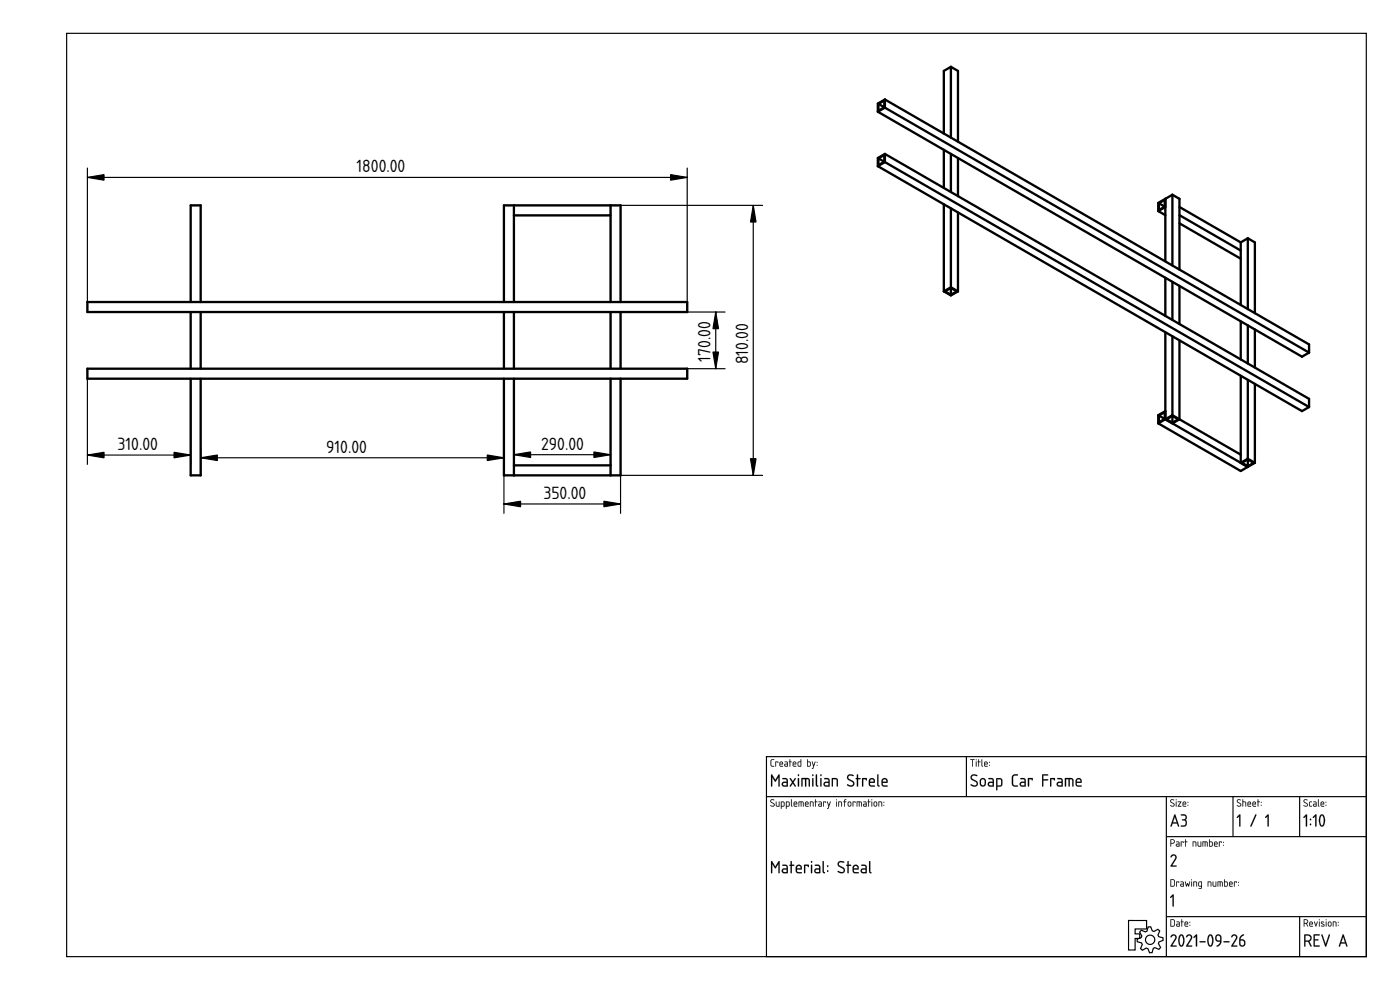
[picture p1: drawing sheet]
<svg xmlns="http://www.w3.org/2000/svg" width="420mm" height="297mm" viewBox="0 0 420 297" stroke-linecap="round" stroke-linejoin="round" font-family="sans-serif">
<defs><g id="words">
<g font-size="5">
<text x="107" y="51.7">1800.00</text>
<text x="213.3" y="108.5" transform="rotate(-90 213.3 108.5)">170.00</text>
<text x="224.5" y="109.2" transform="rotate(-90 224.5 109.2)">810.00</text>
<text x="35.3" y="135">310.00</text>
<text x="97.9" y="135.8">910.00</text>
<text x="162.4" y="134.9">290.00</text>
<text x="163.1" y="149.7">350.00</text>
</g>
</g></defs>
<g fill="none" stroke="#000" stroke-width=".35">
<path d="M20 10h390v277h-390zM230 227h180v60h-180zM230 239h180M290 227v12M350 239v48M370 239v12M390 239v12M350 251h60M338.7 276.2h5.4v2.5h-3.4v1.5h1.4v1.4h-1.4v3.4h-2zM342.5 279.1l1.2 .5 .5-.2 .4-1.3h.7l.5 1.2 .5 .2 1.2-.7 .5 .5-.5 1.2 .2 .5 1.3 .4 .1 .7-1.3 .5-.1 .5 .6 1.2-.5 .6-1.2-.6-.5 .2-.3 1.3-.8 .1-.5-1.3-.5-.1-1.1 .6-.6-.5 .5-1.2-.2-.5-1.3-.3v-.8l1.2-.5 .2-.5-.7-1.1zM350 275h60M390 275v12"/>
<circle cx="345.2" cy="282" r="1.4"/>
</g>
<g fill="#000">
<path d="M351.6 256.6a.92 .92 0 0 1 1.2-.1 .92 .92 0 0 1 .2 1.3l-1.2 1.9h1.1l.2 .3h-1.8l1.3-2.4a.63 .63 0 0 0-.3-.9 .63 .63 0 0 0-.8 .5l-.2-.1zM351.9 268.4l.4 .1v3.3l-.2 .2-.2-.2v-2.9l-.5 .5-.2-.1z"/>
<path d="M231.4 228l.9-.2-.8 .4v1.3l.1 .3h.6l.1 .2h-.7l-.3-.3zM232.7 228.5l.9 .1-.1 .3-.1-.2h-.5l-.1 1.3zM234.2 228.8l-.1 .3h.7l-.2-.4zM234.1 228.6a.55 .55 0 0 1 .7 0 .55 .55 0 0 1 .1 .7h-.8l.1 .5 .8 .1-.7 .1a.91 .91 0 0 1-.2-1.4zM235.6 229.4l.1 .4h.5v-.5zM235.5 228.5h.7l.3 .4-.1 1.1h-.6a.44 .44 0 0 1-.4-.4 .44 .44 0 0 1 .4-.5h.4v-.3zM237 227.8l.2 .1v.6l.4 .1-.4 .1-.1 1.3-.1-1.3-.3-.1 .3-.1zM238.2 228.8l-.1 .3h.7l-.2-.4zM238.1 228.6a.55 .55 0 0 1 .7 0 .55 .55 0 0 1 .1 .7h-.8l.1 .5 .8 .1-.7 .1a.91 .91 0 0 1-.2-1.4zM239.7 228.7l-.1 .1a.63 .63 0 0 0 0 .7 .63 .63 0 0 0 .7 .3v-1.1zM239.5 228.6l.8-.1v-.6l.1-.1v2.2h-.8l-.2-.2zM242.4 228.7v1.1h.6l.1-1zM242.2 227.8l.2 .1v.6h.7l.2 .3v.8l-.3 .4-.8-.1zM243.7 228.5l.5 1.1 .3-1h.2l-.7 2.1-.4-.1 .5-.7zM245.1 229.5l.2 .2zM245.1 228.6l.2 .3z"/>
<path d="M231.4 227.9l.9-.1v.2l-.8 .2v1.3l.1 .2 .7 .1v.2h-.7l-.3-.3zM231.4 228l-.1 1.7 .3 .3h.7l-.7-.2-.2-.3 .1-1.3 .8-.4zM232.7 228.5l.9 .1-.1 .3-.1-.2h-.5l-.1 1.3zM232.7 228.5l.1 1.5 .1-1.3h.5l.1 .2 .1-.3zM234.2 228.8l-.1 .3h.7l-.2-.4zM234.2 228.8a.36 .36 0 0 1 .4-.1 .36 .36 0 0 1 .2 .5h-.7zM234.1 228.6a.56 .56 0 0 1 .8 0 .56 .56 0 0 1 0 .8l-.8-.1 .1 .4 .8 .2-.7 .1a.92 .92 0 0 1-.2-1.4zM234.1 228.6l-.2 .4 .1 .9 1 .1-.8-.2-.1-.3v-.2h.9l-.1-.6-.4-.2zM235.6 229.4l.1 .4h.5v-.5zM235.6 229.4l.7-.1v.5h-.7zM235.5 228.5h.7l.3 .4-.1 1.1h-.6a.46 .46 0 0 1-.5-.4 .46 .46 0 0 1 .5-.5h.4v-.3l-.7-.1zM235.5 228.5l.7 .3 .1 .4h-.5a.43 .43 0 0 0-.4 .4 .43 .43 0 0 0 .4 .4h.6v-1.1l-.2-.4zM237 227.8l.2 .1v.6l.4 .1-.4 .1-.1 1.3-.1-1.3-.3-.1 .3-.1zM237 227.8v.7l-.2 .1 .2 .1 .1 1.3 .1-1.3 .4-.1-.4-.1zM238.2 228.8l-.1 .3h.7l-.2-.4zM238.2 228.8a.36 .36 0 0 1 .4-.1 .36 .36 0 0 1 .2 .5h-.7zM238.1 228.6a.56 .56 0 0 1 .7 0 .56 .56 0 0 1 .1 .8l-.8-.1 .1 .4 .8 .2-.7 .1a.92 .92 0 0 1-.2-1.4zM238.1 228.6l-.2 .4 .1 .9 .9 .1-.7-.2-.1-.3v-.2h.8l-.1-.6-.4-.2zM239.7 228.7l-.1 .1a.61 .61 0 0 0 0 .7 .61 .61 0 0 0 .7 .3v-1.1zM239.7 228.7h.6v1.1h-.4a.65 .65 0 0 1-.2-1.1zM239.5 228.6l.8-.1-.1-.6 .2-.1v2.2l-.9-.1zM239.5 228.6l-.1 1.1 .3 .3h.7v-2.2l-.1 .7zM242.4 228.7v1.1l.6-.1a.7 .7 0 0 0-.1-1zM242.4 228.7h.5a.73 .73 0 0 1 .2 1l-.7 .1zM242.2 227.8l.2 .1v.6h.7l.2 .2v1.1l-.3 .2-.8-.1zM242.2 227.8v2.1l.8 .1 .3-.4v-.8l-.2-.3h-.7zM243.7 228.5l.2 .1 .3 1 .3-1h.3l-.8 2.1-.4-.1 .3-.1 .2-.6zM243.7 228.5l.4 1.4-.2 .6-.2 .1 .3 .1 .7-2.1h-.2l-.3 1zM245.1 229.5h.2v.3l-.2-.1zM245.1 229.5l.2 .2zM245.1 228.6h.2v.3h-.2zM245.1 228.6l.2 .2z"/>
<path d="M231.4 232.4h.3l1 1.6 .9-1.6h.4v3.6l-.4-.2v-2.6l-.9 1.4-1-1.4 .1 2.6-.4 .2zM231.5 232.4v3.6l.2-.2v-2.7l1 1.4 1-1.4v2.7l.2 .1v-3.5h-.3l-.9 1.7-1-1.7zM235.1 235l-.1 .4 .2 .2 .9 .1v-.8zM235 235l1.1-.1v.8l-1-.1zM234.8 233.5l1.1-.1 .5 .6 .1 1.9-1.2 .2a.77 .77 0 0 1-.7-.8 .77 .77 0 0 1 .7-.8h.8l-.1-.5-1.2-.2zM234.9 233.5v.2l1.2 .3v.6h-.8a.72 .72 0 0 0-.7 .7 .72 .72 0 0 0 .7 .7l1.1-.1v-1.9l-.5-.5zM237 233.5h.4l.5 .9 .6-.9h.3l-.7 1.2 .7 1.3h-.3l-.6-.9-.5 .8-.4 .1 .7-1.3zM237.1 233.5l.7 1.2-.7 1.3 .2-.1 .6-.9 .6 .9 .3 .1-.7-1.3 .7-1.2h-.3l-.6 1-.6-1zM239.5 233.5l.3 .1v2.2l-.2 .2-.2-.2zM239.5 233.5l.1 2.5 .2-2.4zM239.4 232.6a.26 .26 0 0 1 .5 0 .26 .26 0 0 1-.5 0zM239.5 232.4v.4h.2v-.4zM240.5 233.4h1.8l.5 .2a3 3 0 0 1 .2 2.4l-.3-.2-.1-1.9-.6-.1v2l-.2 .2-.2-.2v-2h-.8l.1 2-.4 .2zM240.6 233.5v2.5l.2-.2v-2h.8v2l.2 .2 .1-2.2 .7 .1 .1 1.9 .3 .1a3 3 0 0 0-.2-2.3zM243.8 233.5l.3 .1v2.2l-.2 .2-.2-.2zM243.8 233.5l.1 2.5 .2-2.4zM243.7 232.6a.26 .26 0 0 1 .5 0 .26 .26 0 0 1-.5 0zM243.8 232.4v.4h.2v-.4zM244.9 232.4l.3 .1v2.9l.3 .3a.39 .39 0 0 1-.5 .3 .39 .39 0 0 1-.2-.5zM244.9 232.4v3.1l.1 .4 .4 .1 .1-.2-.3-.4v-2.9zM246.2 233.5l.4 .1v2.2l-.2 .2-.2-.2zM246.2 233.5l.2 2.5 .1-2.4zM246.1 232.6a.3 .3 0 0 1 .6 0 .3 .3 0 0 1-.6 0zM246.2 232.4v.4h.3v-.4zM247.6 235v.4l.2 .2 .8 .1v-.8zM247.6 235l1.1-.1v.8l-1.1-.1zM247.4 233.5l1.1-.1 .5 .6v1.9l-1.1 .2a.77 .77 0 0 1-.8-.8 .77 .77 0 0 1 .8-.8h.7v-.5l-1.2-.2zM247.4 233.5v.2l1.2 .3 .1 .6h-.8a.72 .72 0 0 0-.7 .7 .72 .72 0 0 0 .7 .7l1.1-.1-.1-1.9-.4-.5zM249.7 233.5l1.2-.1 .6 .7v1.7l-.2 .2-.2-.2v-1.8l-1.1-.2v2l-.2 .2a3.7 3.7 0 0 1-.1-2.5zM249.7 233.5v2.4l.2-.1v-2h.9l.3 .2 .2 2 .1-.9a1.11 1.11 0 0 0-.7-1.6zM254.4 232.6a1.42 1.42 0 0 1 1.8 .1l-.3 .2a.71 .71 0 0 0-.9-.2 .71 .71 0 0 0-.3 .9l1.1 .6a.93 .93 0 0 1 .3 1.6 1.25 1.25 0 0 1-1.9-.5l1.4 .3 .4-.5-.1-.4-1.6-.9-.1-.5zM254.5 232.6a.91 .91 0 0 0 .2 1.5l1 .5a.64 .64 0 0 1 .2 .9 .64 .64 0 0 1-.9 .1l-.6-.3-.1 .4a1.09 1.09 0 0 0 1.5 .3 1.09 1.09 0 0 0 .4-1.4l-1.5-.9-.2-.4 .4-.6 1.1 .1 .2-.2-1.1-.2zM257.2 232.4l.3 .1v1l.6-.1 .2 .2-.8 .2v2l-.2 .3-.2-.3 .1-2-.4-.2 .4-.1zM257.2 232.4v1.1l-.4 .1 .4 .2 .1 2.2 .2-2.2 .7-.2-.7-.1v-1zM258.7 233.5l1.3-.1 .2 .2-.2 .6-.2-.4h-.7v2l-.2 .2a3.6 3.6 0 0 1-.2-2.5zM258.8 233.5l.1 2.5 .1-.2v-2h.8l.2 .3 .2-.5zM261.2 234l-.1 .6h1.1l-.2-.7zM261.2 234a.59 .59 0 0 1 .8-.2 .59 .59 0 0 1 .2 .8h-1.1zM261 233.6a.94 .94 0 0 1 1.3 .1 .94 .94 0 0 1 .1 1.2h-1.3l.2 .7h1.1l.2 .2-.2 .3h-.9a.92 .92 0 0 1-.8-1.3l.1-.7zM261.1 233.7l-.3 .6 .2 1.5 .5 .2h1v-.3l-1.2-.1-.2-.4v-.3l1.4-.1-.2-1.1-.6-.2zM263.3 232.4l.3 .1v2.9l.4 .3a.39 .39 0 0 1-.6 .3 .39 .39 0 0 1-.2-.5zM263.3 232.4v3.1l.1 .4 .4 .1 .2-.2-.4-.4v-2.9zM265 234l-.1 .6h1.1l-.2-.7zM265 234a.59 .59 0 0 1 .8-.2 .59 .59 0 0 1 .2 .8h-1.1zM264.9 233.6a.94 .94 0 0 1 1.2 .1 .94 .94 0 0 1 .1 1.2h-1.3l.2 .7h1.1l.2 .2-.2 .3h-.9a.92 .92 0 0 1-.8-1.3l.1-.7zM264.9 233.7l-.3 .6 .2 1.5 .5 .2h1v-.3l-1.2-.1-.2-.4v-.3l1.4-.1-.1-1.1-.7-.2z"/>
<path d="M231.4 232.4h.3l1 1.6 .9-1.6h.3v3.6l-.3-.2v-2.6l-.9 1.4-.9-1.4v2.6l-.4 .2zM235.1 235l-.1 .4 .2 .2 .9 .1v-.8zM234.8 233.5h1.1l.5 .5v1.9l-1.1 .1a.74 .74 0 0 1-.7-.7 .74 .74 0 0 1 .7-.8h.8v-.5l-1.3-.3zM237.1 233.5h.2l.6 .9 .6-.9h.3l-.7 1.2 .7 1.3-.3-.1-.6-.8-.6 .8-.2 .1 .6-1.3zM239.5 233.5l.3 .1v2.2l-.2 .2-.2-.2zM239.4 232.6a.25 .25 0 0 1 .5 0 .25 .25 0 0 1-.5 0zM240.6 233.5l.1-.1a2.46 2.46 0 0 1 2.3 .4v2.2l-.3-.2-.1-1.9-.6-.1v2l-.2 .2-.2-.2v-2h-.8v2l-.1 .2-.2-.2zM243.8 233.5l.3 .1v2.2l-.2 .2-.1-.2zM243.7 232.6a.25 .25 0 0 1 .5 0 .25 .25 0 0 1-.5 0zM244.9 232.4l.3 .1v2.9l.3 .3a.37 .37 0 0 1-.5 .3 .37 .37 0 0 1-.2-.5zM246.2 233.5l.3 .1v2.2l-.1 .2-.2-.2zM246.2 232.6a.24 .24 0 0 1 .4 0 .24 .24 0 0 1-.4 0zM247.6 235l-.1 .4 .2 .2 .9 .1v-.8zM247.4 233.5h1.1l.5 .5v1.9l-1.1 .1a.74 .74 0 0 1-.8-.7 .74 .74 0 0 1 .8-.8h.7v-.5l-1.2-.3zM249.7 233.5a1.44 1.44 0 0 1 1.7 .5l.1 1.8-.2 .2-.2-.2v-1.8l-.3-.2h-.8v2l-.2 .2-.2-.2zM254.5 232.6a1.41 1.41 0 0 1 1.7 .1l-.2 .2a.73 .73 0 0 0-1-.2 .73 .73 0 0 0-.3 .9l1.1 .6a1.02 1.02 0 0 1 .4 1.6 1.02 1.02 0 0 1-1.6 0l-.4-.2 .2-.3a.88 .88 0 0 0 1 .4 .88 .88 0 0 0 .6-.8l-1.7-1.2-.1-.4zM257.2 232.4l.3 .1v1l.8 .1-.8 .2v2l-.2 .2-.1-.2v-2l-.4-.2 .4-.1zM258.8 233.5l1.2-.1 .2 .2-.2 .6-.2-.4h-.7v2l-.2 .2-.2-.2zM261.2 234l-.1 .6h1.1a.58 .58 0 0 0-.2-.7 .58 .58 0 0 0-.8 .1zM261.1 233.7a.92 .92 0 0 1 1.2 0 .92 .92 0 0 1 .1 1.2h-1.3l.2 .7 1.3 .2-1.1 .2a.89 .89 0 0 1-.8-1.2l.1-.7zM263.3 232.4l.3 .1v2.9l.3 .3a.37 .37 0 0 1-.5 .3 .37 .37 0 0 1-.1-.5zM265 234l-.1 .6h1.1a.58 .58 0 0 0-.2-.7 .58 .58 0 0 0-.8 .1zM264.9 233.7a.92 .92 0 0 1 1.2 0 .92 .92 0 0 1 .1 1.2h-1.3l.2 .7 1.3 .2-1.1 .2a.89 .89 0 0 1-.7-1.2v-.7z"/>
<path d="M291.2 227.8l1.3 .1-.6 .1-.1 2-.1-2h-.5zM291.2 227.8l.5 .2 .1 2 .1-2 .6-.1zM292.9 228.5l.2 .1-.1 1.4zM292.9 228.5l.1 1.5 .1-1.4zM292.8 228a.2 .2 0 0 1 .4 0 .2 .2 0 0 1-.4 0zM292.9 227.8l.1 .3zM293.6 227.8l.2 .1v.6l.5 .1-.5 .1-.1 1.3-.1-1.3-.2-.1 .2-.1zM293.6 227.8v.7l-.2 .1 .2 .1 .1 1.3 .1-1.3 .5-.1-.5-.1zM294.6 227.8l.2 .1 .1 2.1-.4-.3zM294.6 227.8v1.9l.3 .3zM295.6 228.8v.3h.6l-.2-.4zM295.6 228.8a.36 .36 0 0 1 .5-.1 .36 .36 0 0 1 .1 .5h-.7zM295.5 228.6a.56 .56 0 0 1 .8 0 .56 .56 0 0 1 0 .8l-.8-.1 .1 .4 .9 .2-.7 .1a.92 .92 0 0 1-.3-1.4zM295.5 228.6l-.2 .4 .2 .9 .9 .1-.8-.2-.1-.3v-.2h.9l-.1-.6-.4-.2zM296.9 229.5h.2v.3l-.2-.1zM296.9 229.5l.1 .2zM296.9 228.6h.2v.3h-.2zM296.9 228.6l.1 .2z"/>
<path d="M291.2 227.8l1.3 .1-.6 .1-.1 2-.1-2h-.5zM292.9 228.5l.2 .1-.1 1.4zM292.9 228a.14 .14 0 0 1 .2 0 .14 .14 0 0 1-.2 0zM293.6 227.8l.2 .1v.6l.5 .1-.5 .1-.1 1.3-.1-1.3-.2-.1 .2-.1zM294.6 227.8l.2 .1 .1 2.1-.3-.3zM295.6 228.8v.3h.6l-.2-.4zM295.5 228.6a.55 .55 0 0 1 .8 0 .55 .55 0 0 1 0 .7h-.8l.2 .5 .7 .1-.6 .1a.91 .91 0 0 1-.3-1.4zM296.9 229.5l.1 .2zM296.9 228.6l.1 .3z"/>
<path d="M291.5 232.6a1.42 1.42 0 0 1 1.8 .1l-.3 .2a.71 .71 0 0 0-.9-.2 .71 .71 0 0 0-.3 .9l1.1 .6a.93 .93 0 0 1 .3 1.6 1.25 1.25 0 0 1-1.9-.5l1.4 .3 .4-.5-.2-.4-1.5-.9-.1-.5zM291.6 232.6a.91 .91 0 0 0 .2 1.5l1 .5a.64 .64 0 0 1 .2 .9 .64 .64 0 0 1-1 .1l-.5-.3-.1 .4a1.09 1.09 0 0 0 1.4 .3 1.09 1.09 0 0 0 .5-1.4l-1.5-.9-.2-.4 .4-.6 1.1 .1 .1-.2-1-.2zM294.6 233.9l-.2 1.2a.58 .58 0 0 0 .9 .5l.2-.6-.1-.9-.4-.3zM294.6 233.9l.4-.1 .4 .1 .2 1.1a.59 .59 0 0 1-.6 .7 .59 .59 0 0 1-.6-.6zM294.4 233.6a.92 .92 0 0 1 .9-.1 .92 .92 0 0 1 .6 .8v1.1l-.5 .5h-.9l-.5-.8a1.39 1.39 0 0 1 .4-1.5zM294.4 233.7l-.3 .4v1a.89 .89 0 0 0 .9 .9 .89 .89 0 0 0 .9-.9l-.1-1-.2-.4-.7-.2zM296.9 235l-.1 .4 .2 .2 .9 .1v-.8zM296.9 235l1-.1v.8l-1-.1zM296.7 233.5l1.1-.1 .5 .6v1.9l-1.2 .2a.77 .77 0 0 1-.7-.8 .77 .77 0 0 1 .8-.8h.7v-.5l-1.2-.2zM296.7 233.5v.2l1.2 .3v.6h-.7a.72 .72 0 0 0-.7 .7 .72 .72 0 0 0 .6 .7l1.1-.1v-1.9l-.4-.5zM299.3 233.8v1.9l.9-.1 .2-.3v-1.4zM299.3 233.8h.9l.3 .2v1.3l-.2 .4h-1zM299 233.5h1.3l.5 .7v1.4l-.5 .4h-1l.1 .9-.3 .3-.2-.3zM299 233.5v3.6l.3-.2v-.9h.8a1.36 1.36 0 0 0 .7-1.8 1.36 1.36 0 0 0-1.8-.7zM303.9 232.6a1.45 1.45 0 0 1 1.6-.1l-.2 .2-.9 .1-.3 .4v2.1l.3 .3 1.1 .1-.2 .3h-1l-.6-.5v-2.3zM304 232.6l-.3 .6 .1 2.3 .5 .5h1.2l-.2-.3h-1l-.3-.6v-2.1l.4-.3 1-.1v-.2h-1zM306.5 235l-.1 .4 .2 .2 .9 .1v-.8zM306.4 235l1.1-.1v.8l-1-.1zM306.2 233.5l1.1-.1 .6 .6v1.9l-1.2 .2a.77 .77 0 0 1-.7-.8 .77 .77 0 0 1 .7-.8h.8l-.1-.5-1.2-.2zM306.3 233.5v.2l1.2 .3v.6h-.8a.72 .72 0 0 0-.7 .7 .72 .72 0 0 0 .7 .7l1.1-.1v-1.9l-.5-.5zM308.5 233.5l1.3-.1 .2 .2-.2 .6-.2-.4h-.8l.1 2-.2 .2a3.6 3.6 0 0 1-.2-2.5zM308.6 233.5l.1 2.5 .1-.2v-2h.8l.2 .3 .1-.5zM312.8 232.4l1.6-.1 .2 .2-.2 .2h-1.3v1.1h1.3l.2 .2-.2 .2h-1.3v1.6l-.2 .2-.2-.2zM312.8 232.4l.1 3.6 .2-1.9 1.5-.1-1.5-.2v-1.1l1.5-.2zM315.2 233.5l1.2-.1 .2 .2-.1 .6-.2-.4h-.8v2l-.2 .2a3.6 3.6 0 0 1-.1-2.5zM315.2 233.5l.1 2.5 .2-.2v-2h.8l.2 .3 .1-.5zM317.6 235l-.1 .4 .2 .2 .9 .1v-.8zM317.5 235l1.1-.1v.8l-1-.1zM317.3 233.5l1.1-.1 .6 .6v1.9l-1.2 .2a.77 .77 0 0 1-.7-.8 .77 .77 0 0 1 .7-.8h.8l-.1-.5-1.2-.2zM317.4 233.5v.2l1.2 .3v.6h-.8a.72 .72 0 0 0-.7 .7 .72 .72 0 0 0 .7 .7l1.1-.1v-1.9l-.5-.5zM319.6 233.4h1.8l.5 .2a3 3 0 0 1 .2 2.4l-.3-.2-.1-1.9-.6-.1v2l-.2 .2-.2-.2v-2h-.8l.1 2-.4 .2zM319.7 233.5l-.1 2.5 .3-.2v-2h.8v2l.2 .2 .1-2.2 .7 .1 .1 1.9 .3 .1a3 3 0 0 0-.2-2.3zM323.3 234l-.1 .6h1.1l-.3-.7zM323.3 234a.59 .59 0 0 1 .7-.2 .59 .59 0 0 1 .3 .8h-1.2zM323.1 233.6a.94 .94 0 0 1 1.3 .1 .94 .94 0 0 1 .1 1.2h-1.3l.1 .7h1.1l.3 .2-.3 .3h-.9a.92 .92 0 0 1-.7-1.3v-.7zM323.1 233.7l-.3 .6 .2 1.5 .5 .2h1.1v-.3l-1.3-.1-.2-.4v-.3l1.5-.1-.2-1.1-.7-.2z"/>
<path d="M291.5 232.6a1.41 1.41 0 0 1 1.8 .1l-.3 .2a.73 .73 0 0 0-.9-.2 .73 .73 0 0 0-.3 .9l1.1 .6a1.02 1.02 0 0 1 .3 1.6 1.02 1.02 0 0 1-1.5 0l-.4-.2 .2-.3a.88 .88 0 0 0 .9 .4 .88 .88 0 0 0 .7-.8l-1.7-1.2-.1-.4zM294.6 233.9l-.2 1.2a.57 .57 0 0 0 .6 .6 .57 .57 0 0 0 .5-.7l-.2-1.1-.3-.1zM294.4 233.6a.92 .92 0 0 1 1.5 .7v.8a.91 .91 0 0 1-.9 .9 .91 .91 0 0 1-1-.9l.1-1zM296.9 235l-.1 .4 .2 .2 .9 .1v-.8zM296.7 233.5h1.1l.5 .5v1.9l-1.2 .1a.74 .74 0 0 1-.7-.7 .74 .74 0 0 1 .8-.8h.7v-.5l-1.2-.3zM299.3 233.8v1.9l1-.1 .2-.3-.1-1.3-.2-.2zM299 233.5a1.38 1.38 0 0 1 1.8 .5v.3a1.27 1.27 0 0 1-.7 1.7h-.8v1.1h-.3zM304 232.6l.4-.2h1.1v.2l-1.1 .1-.3 .3-.1 2.1 .3 .5 1 .1 .2 .3h-1.2l-.5-.5-.1-2.3zM306.5 235l-.1 .4 .2 .2 .9 .1v-.8zM306.2 233.5h1.1l.5 .5v1.9l-1.1 .1a.74 .74 0 0 1-.7-.7 .74 .74 0 0 1 .7-.8h.8v-.5l-1.3-.3zM308.5 233.5l1.3-.1 .2 .2-.2 .6-.2-.4h-.8v2l-.1 .2-.2-.2zM312.8 232.4l1.6-.1 .2 .2-.2 .2h-1.3v1.1h1.3l.2 .2-.2 .2h-1.3v1.6l-.2 .2-.2-.2zM315.2 233.5l1.2-.1 .2 .2-.1 .6-.2-.4h-.8v2l-.2 .2-.2-.2zM317.6 235l-.1 .4 .2 .2 .9 .1v-.8zM317.3 233.5h1.1l.5 .5v1.9l-1.1 .1a.74 .74 0 0 1-.7-.7 .74 .74 0 0 1 .7-.8h.8v-.5l-1.3-.3zM319.6 233.5l.2-.1a2.46 2.46 0 0 1 2.3 .4v2.2l-.3-.2-.1-1.9-.6-.1v2l-.2 .2-.2-.2v-2h-.8v2l-.1 .2-.2-.2zM323.3 234l-.1 .6h1.1a.58 .58 0 0 0-.3-.7 .58 .58 0 0 0-.7 .1zM323.1 233.7a.92 .92 0 0 1 1.2 0 .92 .92 0 0 1 .2 1.2h-1.3l.1 .7 1.3 .2-1.1 .2a.89 .89 0 0 1-.7-1.2v-.7z"/>
<path d="M231.3 240l.8-.2 .3 .2-.1 .1a.48 .48 0 0 0-.6-.1 .48 .48 0 0 0-.2 .5l1 .8-.2 .6a.59 .59 0 0 1-.6 .2 .59 .59 0 0 1-.4-.5l.7 .2 .3-.3-1.1-.9zM231.3 240l-.1 .6 .9 .5a.37 .37 0 0 1 .2 .6 .37 .37 0 0 1-.6 .1l-.4-.2v.2a.64 .64 0 0 0 1 .2 .64 .64 0 0 0-.2-1l-.7-.4v-.3l.9-.3-.6-.2zM232.9 240.5l.2 .1v1.1l.6 .1v-1.2l.2-.1v1.5l-1-.1zM232.9 240.5l.1 1.4 .9 .1v-1.5l-.2 .1v1.2h-.4l-.3-.1zM234.6 240.7v1.1h.5l.1-1zM234.5 240.7l.7 .1-.1 1h-.6zM234.4 240.5h.8l.3 .4-.1 1-.8 .1-.2 .7zM234.4 240.5v2.1l.1-.6h.5a.81 .81 0 0 0 .4-1.1 .81 .81 0 0 0-1-.4zM236.1 240.7v1.1h.5l.1-1zM236.1 240.7l.7 .1-.2 1h-.5zM235.9 240.5h.8l.3 .4-.1 1-.8 .1-.1 .7zM235.9 240.5v2.1l.2-.6h.5a.81 .81 0 0 0 .4-1.1 .81 .81 0 0 0-1.1-.4zM237.4 239.8l.2 .1 .1 2.1-.3-.3zM237.4 239.9v1.8l.3 .3zM238.5 240.8l-.1 .3h.7l-.2-.4zM238.4 240.8a.36 .36 0 0 1 .5-.1 .36 .36 0 0 1 .2 .5h-.7zM238.3 240.6h.1a.56 .56 0 0 1 .7 0 .56 .56 0 0 1 .1 .8l-.8-.1v.4l.9 .2-.7 .1a.92 .92 0 0 1-.3-1.4zM238.4 240.6l-.2 .4 .1 .9 .9 .1-.7-.2-.1-.3v-.2h.8l-.1-.6-.4-.2zM239.7 240.5l1.4 .1 .1 1.4-.2-.1-.1-1.1-.4-.1-.1 1.3-.1-1.3h-.4v1.2l-.2 .1zM239.7 240.5v1.5l.1-1.3h.5l.1 1.3 .1-1.3h.4l.1 1.3 .2-.1a.93 .93 0 0 0 0-1 .93 .93 0 0 0-1-.4zM241.9 240.8l-.1 .3h.7l-.2-.4zM241.9 240.8a.36 .36 0 0 1 .4-.1 .36 .36 0 0 1 .2 .5h-.7zM241.8 240.6a.56 .56 0 0 1 .7 0 .56 .56 0 0 1 .1 .8l-.8-.1 .1 .4 .8 .2-.7 .1a.92 .92 0 0 1-.2-1.4zM241.8 240.6l-.2 .4 .1 .9 .9 .1-.7-.2-.1-.3v-.2h.8l-.1-.6-.4-.2zM243.1 240.5l1 .1v1.4l-.2-.1v-1.1l-.6-.1v1.2l-.2 .1zM243.1 240.5v1.5l.2-1.3 .6 .1 .2 1.2v-.7a.7 .7 0 0 0-.2-.8 .7 .7 0 0 0-.8 0zM244.7 239.8l.2 .1v.6l.4 .1-.4 .1-.1 1.3-.1-1.3-.3-.1 .3-.1zM244.7 239.8v.7l-.2 .1 .2 .1 .1 1.3 .1-1.3 .4-.1-.4-.1zM245.8 241.4l.1 .4h.5v-.4zM245.8 241.4l.6-.1v.5h-.6zM245.7 240.5h.7l.3 .4-.1 1.1h-.6a.46 .46 0 0 1-.5-.4 .46 .46 0 0 1 .5-.5h.4v-.3l-.7-.1zM245.7 240.5l.7 .3v.4h-.4a.43 .43 0 0 0-.4 .4 .43 .43 0 0 0 .4 .4h.6v-1.1l-.2-.4zM247 240.5l.9 .1-.1 .3-.1-.2h-.5l-.1 1.3zM247.1 240.5v1.5l.1-1.3h.5l.1 .2 .1-.3zM248.2 240.5l.2 .1 .3 1 .4-1h.2l-.8 2.1-.3-.1 .3-.1 .1-.6zM248.2 240.5l.4 1.4-.1 .6-.3 .1 .3 .1 .8-2.1h-.2l-.4 1zM251 240.5l.2 .1-.1 1.4zM251 240.5l.1 1.5 .1-1.4zM251 240a.15 .15 0 0 1 .3 0 .15 .15 0 0 1-.3 0zM251 239.8l.2 .3zM251.6 240.5l1 .1 .1 1.4-.2-.1-.1-1.1-.6-.1v1.2l-.2 .1zM251.6 240.5v1.5l.2-1.3 .7 .1 .1 1.2 .1-.7a.7 .7 0 0 0-.2-.8 .7 .7 0 0 0-.9 0zM253.4 239.9l.6-.1-.5 .7 .5 .1-.5 .1-.1 1.3-.1-1.3-.2-.1 .2-.1zM253.5 239.9l-.2 .6-.2 .1 .2 .1 .1 1.3 .1-1.3 .5-.1-.5-.1 .1-.3 .3-.4zM254.7 240.8v.8l.4 .1 .1-.8zM254.7 240.8h.5l.1 .6a.36 .36 0 0 1-.3 .4 .36 .36 0 0 1-.4-.3zM254.6 240.6a.55 .55 0 0 1 .6-.1 .55 .55 0 0 1 .3 .5l-.1 .8-.7 .2-.3-.5zM254.3 241.2a.68 .68 0 0 0 1.3 0 .68 .68 0 0 0-1.3 0zM255.9 240.5l.9 .1-.1 .3-.2-.2h-.4l-.1 1.3zM255.9 240.5l.1 1.5 .1-1.3h.5l.1 .2v-.3zM257.1 240.5l1.4 .1 .1 1.4-.2-.1v-1.1l-.4-.1-.1 1.3-.1-1.3h-.5v1.2l-.2 .1zM257.1 240.5v1.5l.2-1.3h.5l.1 1.3 .1-1.3h.4l.1 1.3 .1-.1a.93 .93 0 0 0 0-1 .93 .93 0 0 0-1-.4zM259.3 241.4v.4h.6v-.4zM259.2 241.4l.7-.1v.5h-.6zM259.1 240.5h.7l.3 .4v1.1h-.7a.46 .46 0 0 1-.4-.4 .46 .46 0 0 1 .4-.5h.5l-.1-.3-.7-.1zM259.1 240.5l.8 .3v.4h-.5a.43 .43 0 0 0-.4 .4 .43 .43 0 0 0 .4 .4h.6l.1-1.1-.3-.4zM260.6 239.8l.2 .1v.6l.5 .1-.5 .1-.1 1.3-.1-1.3-.2-.1 .2-.1zM260.6 239.8v.7l-.2 .1 .2 .1 .1 1.3 .1-1.3 .4-.1-.4-.1zM261.6 240.5l.2 .1-.2 1.4zM261.6 240.5v1.5l.1-1.4zM261.5 240a.15 .15 0 0 1 .3 0 .15 .15 0 0 1-.3 0zM261.6 239.8l.1 .3zM262.5 240.8l-.1 .8 .5 .1 .1-.8zM262.5 240.8h.5l.1 .6a.36 .36 0 0 1-.4 .4 .36 .36 0 0 1-.3-.3zM262.4 240.6l.5-.1 .3 .3 .1 .8-.4 .4h-.4l-.3-.4zM262 241.2a.7 .7 0 0 0 1.4 0 .7 .7 0 0 0-1.4 0zM263.7 240.5l.9 .1 .1 1.4-.2-.1v-1.1l-.7-.1 .1 1.2-.2 .1zM263.7 240.5v1.5l.1-1.3 .7 .1 .1 1.2 .1-.7a.7 .7 0 0 0-.2-.8 .7 .7 0 0 0-.8 0zM265.2 241.5h.2v.3h-.2zM265.2 241.5l.1 .2zM265.2 240.6h.2v.3h-.2zM265.2 240.6l.1 .2z"/>
<path d="M231.3 240a.53 .53 0 0 1 .6-.3 .53 .53 0 0 1 .4 .4 .49 .49 0 0 0-.6-.1 .49 .49 0 0 0-.3 .5l.7 .5a.59 .59 0 0 1 .1 .9 .59 .59 0 0 1-.9-.3 .44 .44 0 0 0 .7 .2 .44 .44 0 0 0 .1-.7l-.9-.5zM232.9 240.5l.1 .1 .1 1.1 .2 .1h.4v-1.2l.2-.1v1.5l-1-.1zM234.6 240.7v1.1h.5l.1-1zM234.4 240.5a.8 .8 0 0 1 1.1 .6 .8 .8 0 0 1-.9 .9l-.2 .7zM236.1 240.7v1.1h.5l.1-1zM235.9 240.5a.8 .8 0 0 1 1.1 .6 .8 .8 0 0 1-.9 .9l-.1 .7zM237.4 239.8l.2 .1 .1 2.1-.3-.3zM238.5 240.8l-.1 .3h.7l-.2-.4zM238.4 240.6a.55 .55 0 0 1 .7 0 .55 .55 0 0 1 .1 .7h-.8l.1 .5 .8 .1-.7 .1a.91 .91 0 0 1-.2-1.4zM239.7 240.5h1a1.06 1.06 0 0 1 .4 1.5l-.1-1.2-.3-.1h-.2l-.1 1.3-.1-1.3h-.4v1.2l-.2 .1zM241.9 240.8l-.1 .3h.7l-.2-.4zM241.8 240.6a.55 .55 0 0 1 .7 0 .55 .55 0 0 1 .1 .7h-.8l.1 .5 .8 .1-.7 .1a.91 .91 0 0 1-.2-1.4zM243.1 240.5a.71 .71 0 0 1 .8 0 .71 .71 0 0 1 .3 .8l-.1 .7-.2-1.2-.6-.1v1.2l-.2 .1zM244.7 239.8l.2 .1v.6l.4 .1-.4 .1-.1 1.3-.1-1.3-.3-.1 .3-.1zM245.8 241.4l.1 .4h.5v-.4zM245.7 240.5h.7l.2 .4v1.1h-.6a.44 .44 0 0 1-.5-.4 .44 .44 0 0 1 .5-.5h.4v-.3zM247.1 240.5l.8 .1-.1 .3-.1-.2h-.5l-.1 1.3zM248.2 240.5l.5 1.1 .4-1h.2l-.8 2.1-.3-.1 .4-.7zM251 240.5l.2 .1-.1 1.4zM251 240a.15 .15 0 0 1 .3 0 .15 .15 0 0 1-.3 0zM251.6 240.5a.71 .71 0 0 1 .9 0 .71 .71 0 0 1 .2 .8l-.1 .7-.1-1.2-.7-.1v1.2l-.2 .1zM253.5 239.9l.5-.1-.4 .4-.1 .3 .5 .1-.5 .1-.1 1.3-.1-1.3-.2-.1zM254.7 240.8l-.1 .7a.34 .34 0 0 0 .4 .3 .34 .34 0 0 0 .3-.4l-.1-.6zM254.6 240.6l.6-.1a.93 .93 0 0 1-.1 1.5h-.4a.96 .96 0 0 1-.1-1.4zM255.9 240.5l.9 .1-.1 .3-.2-.2h-.4l-.1 1.3zM257.1 240.5h1.1a1.06 1.06 0 0 1 .3 1.5l-.1-1.2-.2-.1h-.2l-.1 1.3-.1-1.3h-.5v1.2l-.2 .1zM259.3 241.4v.4h.6v-.4zM259.1 240.5h.7l.3 .4v1.1h-.7a.44 .44 0 0 1-.4-.4 .44 .44 0 0 1 .4-.5h.5v-.3zM260.6 239.8l.2 .1v.6l.4 .1-.4 .1-.1 1.3-.1-1.3-.2-.1 .2-.1zM261.6 240.5l.2 .1-.2 1.4zM261.5 240a.15 .15 0 0 1 .3 0 .15 .15 0 0 1-.3 0zM262.5 240.8l-.1 .7a.34 .34 0 0 0 .3 .3 .34 .34 0 0 0 .4-.4l-.2-.6zM262.4 240.6l.6-.1a.93 .93 0 0 1-.1 1.5h-.4a.96 .96 0 0 1-.1-1.4zM263.7 240.5a.71 .71 0 0 1 .8 0 .71 .71 0 0 1 .2 .8l-.1 .7-.1-1.2-.7-.1v1.2l-.1 .1zM265.2 241.5l.1 .2zM265.2 240.6l.2 .3z"/>
<path d="M231.4 258.4h.3l1 1.6 .9-1.6h.4v3.6l-.4-.2v-2.6l-.9 1.4-1-1.4 .1 2.6-.4 .2zM231.5 258.4v3.6l.2-.2v-2.7l1 1.4 1-1.4v2.7l.2 .2v-3.6h-.3l-.9 1.7-1-1.7zM235.1 261l-.1 .4 .2 .2 .9 .1v-.8zM235 261l1.1-.1v.8l-1-.1zM234.8 259.5l1.1-.1 .5 .6 .1 1.9-1.2 .2a.77 .77 0 0 1-.7-.8 .77 .77 0 0 1 .7-.8h.8l-.1-.5-1.2-.2zM234.9 259.5v.2l1.2 .3v.6h-.8a.72 .72 0 0 0-.7 .7 .72 .72 0 0 0 .7 .7l1.1-.1v-1.9l-.5-.5zM237.3 258.4l.4 .1-.1 1 .6-.1 .2 .2-.8 .2 .1 2-.2 .3-.3-.3 .1-2-.4-.2 .4-.1zM237.3 258.4v1.1l-.4 .1 .4 .2 .2 2.2 .1-2.2 .8-.2-.8-.1v-1zM239.3 260l-.1 .6h1.1l-.3-.7zM239.3 260a.59 .59 0 0 1 .7-.2 .59 .59 0 0 1 .3 .8h-1.1zM239.1 259.7a.93 .93 0 0 1 1.3 0 .93 .93 0 0 1 .1 1.2h-1.3l.2 .7h1l.3 .3-.3 .2h-.9a.92 .92 0 0 1-.7-1.3v-.7zM239.2 259.7l-.4 .6 .2 1.5 .5 .2h1.1v-.3l-1.3-.1-.1-.4v-.3l1.4-.1-.2-1.1-.7-.2zM241.3 259.5l1.3-.1 .2 .2-.2 .6-.2-.4h-.7v2l-.2 .2a3.6 3.6 0 0 1-.2-2.5zM241.4 259.5l.1 2.5 .1-.2v-2h.8l.2 .3 .1-.5zM243.4 259.5l.4 .1v2.2l-.2 .2-.2-.2zM243.4 259.5l.2 2.5 .1-2.4zM243.3 258.6a.3 .3 0 0 1 .6 0 .3 .3 0 0 1-.6 0zM243.4 258.4v.4h.3v-.4zM244.8 261v.4l.2 .2 .8 .1v-.8zM244.8 261l1.1-.1v.8l-1.1-.1zM244.6 259.5l1.1-.1 .5 .6v1.9l-1.1 .2a.77 .77 0 0 1-.8-.8 .77 .77 0 0 1 .8-.8h.7v-.5l-1.2-.2zM244.6 259.5v.2l1.2 .3 .1 .6h-.8a.72 .72 0 0 0-.7 .7 .72 .72 0 0 0 .7 .7l1.1-.1-.1-1.9-.4-.5zM246.9 258.4l.4 .1v2.9l.3 .3a.39 .39 0 0 1-.5 .3 .39 .39 0 0 1-.2-.5zM246.9 258.4v3.1l.1 .4 .4 .1 .2-.2-.4-.4v-2.9zM248.2 261.1l.4 .1-.1 .4h-.3zM248.3 261.2v.3h.2v-.3zM248.2 259.9a.26 .26 0 0 1 .5 0 .26 .26 0 0 1-.5 0zM248.3 259.7v.4h.2v-.4zM251.6 258.6a1.42 1.42 0 0 1 1.8 .1l-.3 .2a.71 .71 0 0 0-.9-.2 .71 .71 0 0 0-.3 .9l1.1 .6a.93 .93 0 0 1 .3 1.6 1.25 1.25 0 0 1-1.9-.5l1.4 .3 .4-.5-.2-.4-1.5-.9-.2-.5zM251.7 258.6a.91 .91 0 0 0 .2 1.5l1 .5a.64 .64 0 0 1 .2 .9 .64 .64 0 0 1-1 .1l-.5-.3-.1 .4a1.09 1.09 0 0 0 1.4 .3 1.09 1.09 0 0 0 .5-1.4l-1.5-.9-.2-.4 .4-.6 1.1 .1 .1-.2-1-.2zM254.4 258.4l.3 .1v1l.6-.1 .2 .2-.8 .2v2l-.2 .3-.2-.3v-2l-.4-.2 .4-.1zM254.4 258.4v1.1l-.4 .1 .4 .2 .1 2.2 .2-2.2 .7-.2-.7-.1v-1zM256.4 260l-.2 .6h1.2l-.3-.7zM256.4 260a.59 .59 0 0 1 .7-.2 .59 .59 0 0 1 .3 .8h-1.2zM256.2 259.7a.93 .93 0 0 1 1.3 0 .93 .93 0 0 1 .1 1.2h-1.4l.2 .7h1.1l.2 .3-.2 .2h-.9a.92 .92 0 0 1-.7-1.3v-.7zM256.2 259.7l-.3 .6 .2 1.5 .5 .2h1.1v-.3l-1.3-.1-.2-.4v-.3l1.5-.1-.2-1.1-.7-.2zM258.8 261l-.1 .4 .2 .2 .9 .1v-.8zM258.7 261l1.1-.1v.8l-1.1-.1zM258.5 259.5l1.1-.1 .5 .6v1.9l-1.1 .2a.77 .77 0 0 1-.7-.8 .77 .77 0 0 1 .7-.8h.8l-.1-.5-1.2-.2zM258.5 259.5v.2l1.3 .3v.6h-.8a.72 .72 0 0 0-.7 .7 .72 .72 0 0 0 .7 .7l1.1-.1v-1.9l-.5-.5zM260.8 258.4l.4 .1v2.9l.3 .3a.39 .39 0 0 1-.5 .3 .39 .39 0 0 1-.2-.5zM260.9 258.4l-.1 3.1 .2 .4 .4 .1 .1-.2-.4-.4v-2.9z"/>
<path d="M231.4 258.4h.3l1 1.6 .9-1.6h.3v3.6l-.3-.2v-2.6l-.9 1.4-.9-1.4v2.6l-.4 .2zM235.1 261l-.1 .4 .2 .2 .9 .1v-.8zM234.8 259.5h1.1l.5 .5v1.9l-1.1 .1a.74 .74 0 0 1-.7-.7 .74 .74 0 0 1 .7-.8h.8v-.5l-1.3-.3zM237.3 258.4l.3 .1v1l.8 .1-.8 .2v2l-.1 .2-.2-.2v-2l-.4-.2 .4-.1zM239.3 260l-.1 .6h1.1a.58 .58 0 0 0-.3-.7 .58 .58 0 0 0-.7 .1zM239.1 259.7a.92 .92 0 0 1 1.3 0 .92 .92 0 0 1 .1 1.2h-1.3l.1 .7 1.4 .3-1.2 .1a.89 .89 0 0 1-.7-1.2l.1-.7zM241.3 259.5l1.3-.1 .2 .2-.2 .6-.2-.4h-.7v2l-.2 .2-.2-.2zM243.4 259.5l.3 .1v2.2l-.1 .2-.2-.2zM243.4 258.6a.24 .24 0 0 1 .4 0 .24 .24 0 0 1-.4 0zM244.8 261l-.1 .4 .2 .2 .9 .1v-.8zM244.6 259.5h1.1l.5 .5v1.9l-1.1 .1a.74 .74 0 0 1-.8-.7 .74 .74 0 0 1 .8-.8h.7v-.5l-1.2-.3zM246.9 258.4l.3 .1v2.9l.4 .3a.37 .37 0 0 1-.5 .3 .37 .37 0 0 1-.2-.5zM248.3 261.2h.2v.4h-.2zM248.3 259.7h.2v.4h-.2zM251.6 258.6a1.41 1.41 0 0 1 1.8 .1l-.3 .2a.73 .73 0 0 0-.9-.2 .73 .73 0 0 0-.3 .9l1.1 .6a1.02 1.02 0 0 1 .3 1.6 1.02 1.02 0 0 1-1.5 0l-.4-.2 .2-.3a.88 .88 0 0 0 .9 .4 .88 .88 0 0 0 .7-.8l-1.7-1.2-.1-.4zM254.4 258.4l.3 .1v1l.7 .1-.7 .2v2l-.2 .2-.2-.2v-2l-.3-.2 .3-.1zM256.4 260l-.2 .6h1.2a.58 .58 0 0 0-.3-.7 .58 .58 0 0 0-.7 .1zM256.2 259.7a.92 .92 0 0 1 1.2 0 .92 .92 0 0 1 .2 1.2h-1.4l.2 .7 1.3 .3-1.1 .1a.89 .89 0 0 1-.7-1.2v-.7zM258.7 261v.4l.2 .2 .9 .1v-.8zM258.5 259.5h1.1l.5 .5v1.9l-1.1 .1a.74 .74 0 0 1-.7-.7 .74 .74 0 0 1 .7-.8h.8l-.1-.5-1.2-.3zM260.9 258.4l.3 .1v2.9l.3 .3a.37 .37 0 0 1-.5 .3 .37 .37 0 0 1-.2-.5z"/>
<path d="M351.3 240l.8-.2 .3 .2-.1 .1a.48 .48 0 0 0-.6-.1 .48 .48 0 0 0-.2 .5l1 .8-.2 .6a.59 .59 0 0 1-.6 .2 .59 .59 0 0 1-.4-.5l.7 .2 .3-.3-1.1-.9zM351.4 240l-.2 .6 .9 .5a.37 .37 0 0 1 .2 .6 .37 .37 0 0 1-.6 .1l-.4-.2v.2a.64 .64 0 0 0 1 .2 .64 .64 0 0 0-.1-1l-.8-.4v-.3l1-.3-.7-.2zM352.9 240.5l.2 .1-.1 1.4zM352.9 240.5l.1 1.5 .1-1.4zM352.9 240a.15 .15 0 0 1 .3 0 .15 .15 0 0 1-.3 0zM352.9 239.8l.2 .3zM353.5 240.5h1l-.7 1.3h.6l.1 .2h-1l.7-1.3h-.6zM353.5 240.5l.8 .2-.8 1.3h1l-.1-.2h-.7l.8-1.3zM355.2 240.8l-.1 .3h.7l-.2-.4zM355.2 240.8a.36 .36 0 0 1 .4-.1 .36 .36 0 0 1 .2 .5h-.7zM355.1 240.6a.56 .56 0 0 1 .7 0 .56 .56 0 0 1 .1 .8l-.8-.1 .1 .4 .8 .2-.7 .1a.92 .92 0 0 1-.2-1.4zM355.1 240.6l-.2 .4 .1 .9 1 .1-.8-.2-.1-.3v-.2h.9l-.1-.6-.4-.2zM356.4 241.5h.2v.3h-.2zM356.4 241.5l.2 .2zM356.4 240.6h.2v.3h-.2zM356.4 240.6l.2 .2z"/>
<path d="M351.3 240a.53 .53 0 0 1 .6-.3 .53 .53 0 0 1 .4 .4 .49 .49 0 0 0-.6-.1 .49 .49 0 0 0-.2 .5l.7 .5a.59 .59 0 0 1 0 .9 .59 .59 0 0 1-.9-.3 .44 .44 0 0 0 .7 .2 .44 .44 0 0 0 .1-.7l-.9-.5zM352.9 240.5l.2 .1-.1 1.4zM352.9 240a.15 .15 0 0 1 .3 0 .15 .15 0 0 1-.3 0zM353.5 240.5h1l-.7 1.3h.6l.1 .2h-1l.7-1.3h-.6zM355.2 240.8l-.1 .3h.7l-.2-.4zM355.1 240.6a.55 .55 0 0 1 .7 0 .55 .55 0 0 1 .1 .7h-.8l.1 .5 .8 .1-.7 .1a.91 .91 0 0 1-.2-1.4zM356.4 241.5l.2 .2zM356.4 240.6l.2 .3z"/>
<path d="M351.5 256.6a.92 .92 0 0 1 1.4 .1l.2 .9-1.3 2.1h1.1l.2 .3h-1.8v-.3l1.3-2.1v-.7a.72 .72 0 0 0-1.1 .4l-.2-.2zM351.7 256.5l-.4 .6h.3a.59 .59 0 0 1 .9-.4 .59 .59 0 0 1 .2 .9l-1.3 2.4h1.7l-.2-.3h-1.2l1.3-1.9a.94 .94 0 0 0-.5-1.4z"/>
<path d="M351.5 252v.9h.5a.45 .45 0 0 0 .4-.5 .45 .45 0 0 0-.5-.4zM351.3 251.8h.6a.66 .66 0 0 1 .7 .7 .66 .66 0 0 1-.6 .6h-.5v.8l-.2 .1zM353.1 253.4l.1 .4h.6v-.4zM353 252.5h.7l.3 .4-.1 1.1h-.6a.44 .44 0 0 1-.4-.4 .44 .44 0 0 1 .4-.5h.5l-.1-.3zM354.4 252.5l.8 .1-.1 .3-.1-.2h-.4l-.1 1.3zM355.7 251.8l.2 .1v.6l.5 .1-.5 .1-.1 1.3-.1-1.3-.2-.1 .2-.1zM358 252.5a.71 .71 0 0 1 .8 0 .71 .71 0 0 1 .2 .8l-.1 .7-.1-1.2-.7-.1v1.2l-.1 .1zM359.4 252.5l.2 .1v1.1l.2 .1h.5v-1.2l.2-.1v1.5l-1-.1zM360.9 252.5h1.1a1.06 1.06 0 0 1 .3 1.5l-.1-1.2-.2-.1h-.2l-.1 1.3-.1-1.3h-.5v1.2l-.2 .1zM363.1 252.7v1.1h.5l.1-1zM362.9 251.8l.2 .1v.6h.6l.2 .3v.8l-.2 .4-.9-.1zM364.6 252.8l-.1 .3h.7l-.2-.4zM364.5 252.6a.55 .55 0 0 1 .8 0 .55 .55 0 0 1 0 .7h-.8l.1 .5 .8 .1-.6 .1a.91 .91 0 0 1-.3-1.4zM365.8 252.5l.9 .1-.1 .3-.1-.2h-.5l-.1 1.3zM367.1 253.5l.2 .2zM367.1 252.6l.2 .3z"/>
<path d="M351.5 252v.9h.5a.43 .43 0 0 0 .4-.5 .43 .43 0 0 0-.5-.4zM351.5 252h.4a.46 .46 0 0 1 .5 .4 .46 .46 0 0 1-.4 .5h-.5zM351.3 251.8h.8l.3 .2a.67 .67 0 0 1 .1 .7 .67 .67 0 0 1-.5 .5l-.5-.1v.8l-.2 .1zM351.3 251.9v2.1l.2-.9 1-.2a.66 .66 0 0 0-.6-1.1zM353.2 253.4v.4h.6v-.4zM353.1 253.4l.7-.1v.5h-.7zM353 252.5h.7l.3 .4v1.1h-.7a.46 .46 0 0 1-.4-.4 .46 .46 0 0 1 .4-.5h.5l-.1-.3-.7-.1zM353 252.5l.8 .3v.4h-.5a.43 .43 0 0 0-.4 .4 .43 .43 0 0 0 .4 .4h.6l.1-1.1-.3-.4zM354.4 252.5l.9 .1-.2 .3-.1-.2h-.4l-.1 1.3zM354.4 252.5l.1 1.5 .1-1.3h.4l.1 .2 .1-.3zM355.7 251.8l.2 .1v.6l.5 .1-.5 .1-.1 1.3-.1-1.3-.2-.1 .2-.1zM355.7 251.9v.6l-.2 .1 .2 .1 .1 1.3 .1-1.3 .4-.1-.4-.1zM357.9 252.5l1 .1 .1 1.4-.2-.1-.1-1.1-.6-.1v1.2l-.2 .1zM358 252.5v1.5l.1-1.3 .7 .1 .1 1.2 .1-.7a.7 .7 0 0 0-.2-.8 .7 .7 0 0 0-.8 0zM359.4 252.5l.2 .1v1.1l.7 .1v-1.2l.2-.1v1.5l-1-.1zM359.4 252.5l.1 1.4 1 .1v-1.5l-.2 .1v1.2h-.5l-.2-.1zM360.9 252.5l1.4 .1 .1 1.4-.2-.1-.1-1.1-.3-.1-.1 1.3-.1-1.3h-.5v1.2l-.2 .1zM360.9 252.5v1.5l.2-1.3h.5l.1 1.3 .1-1.3h.4l.1 1.3 .1-.1a.93 .93 0 0 0 0-1 .93 .93 0 0 0-1-.4zM363.1 252.7v1.1l.6-.1a.7 .7 0 0 0-.2-1zM363 252.7h.5a.73 .73 0 0 1 .2 1l-.7 .1zM362.9 251.8l.2 .1v.6h.6l.2 .3v1l-.2 .2-.9-.1zM362.9 251.8v2.1l.8 .1 .2-.4v-.8l-.2-.3h-.7zM364.6 252.8l-.1 .3h.7l-.2-.4zM364.6 252.8a.36 .36 0 0 1 .5-.1 .36 .36 0 0 1 .1 .5h-.7zM364.5 252.6a.56 .56 0 0 1 .8 0 .56 .56 0 0 1 0 .8l-.8-.1 .1 .4 .8 .2-.6 .1a.92 .92 0 0 1-.3-1.4zM364.5 252.6l-.2 .4 .2 .9 .9 .1-.8-.2-.1-.3v-.2h.9l-.1-.6-.4-.2zM365.8 252.5l.9 .1-.1 .3-.1-.2h-.5l-.1 1.3zM365.9 252.5v1.5l.1-1.3h.5l.1 .2 .1-.3zM367.1 253.5h.2v.3h-.2zM367.1 253.5l.1 .2zM367.1 252.6h.2v.3h-.2zM367.1 252.6l.2 .2z"/>
<path d="M352.5 244.4l.3 .1 1.1 3.2-.2 .4-.4-1h-1.4l-.3 .9-.3-.1zM352.5 244.4l-1.2 3.5h.3l.3-.8h1.4l.4 .9 .1-.2-1.1-3.3zM352.6 245.1l-.6 1.6h1.1zM352.6 245l.6 1.8h-1.2zM354.4 244.4l1.2-.1 .3 .3a.88 .88 0 0 1-.1 1.4 1.2 1.2 0 0 1 .2 1.7 1.2 1.2 0 0 1-1.7 .1l1.4-.3a.84 .84 0 0 0 0-1 .84 .84 0 0 0-.9-.4v-.3a.7 .7 0 0 0 .8-.1 .7 .7 0 0 0 .1-.8l-1.3-.2zM354.4 244.4v.2l.9 .1a.56 .56 0 0 1 .5 .3 .56 .56 0 0 1-.1 .6l-.9 .4 .9 .3a.9 .9 0 0 1 0 1.2 .9 .9 0 0 1-1.1 .2l-.2 .1a1.15 1.15 0 0 0 1.6-.2 1.15 1.15 0 0 0-.2-1.6 1.01 1.01 0 0 0 .2-1.4 1.01 1.01 0 0 0-1.4-.2z"/>
<path d="M352.5 244.4l.3 .1 1 3.3-.1 .2-.4-.9h-1.4l-.3 .9-.3-.1zM352.6 245.1l-.6 1.6h1.1zM354.4 244.4a1.07 1.07 0 0 1 1.5 .1 1.07 1.07 0 0 1-.1 1.5 1.18 1.18 0 0 1 .2 1.7 1.18 1.18 0 0 1-1.6 .1l.2-.1a.85 .85 0 0 0 1.2-.6 .85 .85 0 0 0-1-1v-.2a.67 .67 0 0 0 .9-.2 .67 .67 0 0 0-.1-.9l-1.2-.2z"/>
<path d="M371.3 240l.8-.2 .3 .2-.1 .1a.48 .48 0 0 0-.6-.1 .48 .48 0 0 0-.2 .5l1 .8-.2 .6a.59 .59 0 0 1-.6 .2 .59 .59 0 0 1-.4-.5l.7 .2 .3-.3-1.1-.9zM371.4 240l-.2 .6 .9 .5a.37 .37 0 0 1 .2 .6 .37 .37 0 0 1-.6 .1l-.4-.2v.2a.64 .64 0 0 0 1 .2 .64 .64 0 0 0-.1-1l-.8-.4v-.3l1-.3-.7-.2zM372.9 239.8h.2v.7h.6l.3 .2v1.3l-.2-.1-.1-1.1-.6-.1v1.2l-.2 .1zM372.9 239.8v2.2l.2-.1v-1.2h.4l.3 .1 .1 1.2v-1.3l-.8-.2zM374.7 240.8l-.1 .3h.7l-.2-.4zM374.6 240.8a.36 .36 0 0 1 .5-.1 .36 .36 0 0 1 .2 .5h-.7zM374.5 240.6h.1a.56 .56 0 0 1 .7 0 .56 .56 0 0 1 .1 .8l-.8-.1v.4l.9 .2-.7 .1a.92 .92 0 0 1-.3-1.4zM374.6 240.6l-.2 .4 .1 .9 .9 .1-.7-.2-.1-.3v-.2h.8l-.1-.6-.4-.2zM376.1 240.8v.3h.6l-.2-.4zM376.1 240.8a.36 .36 0 0 1 .5-.1 .36 .36 0 0 1 .1 .5h-.7zM376 240.6a.56 .56 0 0 1 .8 0 .56 .56 0 0 1 0 .8l-.7-.1v.4l.9 .2-.7 .1a.92 .92 0 0 1-.3-1.4zM376 240.6l-.1 .4 .1 .9 .9 .1-.7-.2-.2-.3v-.2h.9l-.1-.6-.4-.2zM377.5 239.8l.2 .1v.6l.4 .1-.4 .1-.1 1.3-.2-1.3-.2-.1 .2-.1zM377.5 239.8v.7l-.3 .1 .3 .1 .1 1.3v-1.3l.5-.1-.5-.1zM378.4 241.5h.2v.3h-.2zM378.4 241.5l.2 .2zM378.4 240.6h.2v.3h-.2zM378.4 240.6l.2 .2z"/>
<path d="M371.3 240a.53 .53 0 0 1 .6-.3 .53 .53 0 0 1 .4 .4 .49 .49 0 0 0-.6-.1 .49 .49 0 0 0-.2 .5l.7 .5a.59 .59 0 0 1 0 .9 .59 .59 0 0 1-.9-.3 .44 .44 0 0 0 .7 .2 .44 .44 0 0 0 .1-.7l-.9-.5zM372.9 239.8h.2v.7h.6l.2 .2 .1 1.3-.2-.1-.1-1.1-.2-.1h-.4v1.2l-.2 .1zM374.7 240.8l-.1 .3h.7l-.2-.4zM374.6 240.6a.55 .55 0 0 1 .7 0 .55 .55 0 0 1 .1 .7h-.8l.1 .5 .8 .1-.7 .1a.91 .91 0 0 1-.2-1.4zM376.1 240.8v.3h.6l-.1-.4zM376 240.6a.55 .55 0 0 1 .8 0 .55 .55 0 0 1 0 .7h-.7l.1 .5 .8 .1-.7 .1a.91 .91 0 0 1-.3-1.4zM377.5 239.8l.2 .1v.6l.4 .1-.4 .1-.1 1.3-.2-1.3-.2-.1 .2-.1zM378.4 241.5l.2 .2zM378.4 240.6l.2 .3z"/>
<path d="M371.9 244.4l.4 .1v3.3l-.2 .2-.2-.2v-2.9l-.5 .5-.3-.1zM371.9 244.4l-.7 .9 .3 .1 .4-.5 .2 3.1 .1-3.5zM376.8 244.4h.2l.1 .2-1.5 3.3-.3 .1zM376.8 244.4l-1.5 3.6 .3-.1 1.4-3.3zM380.4 244.4l.4 .1v3.3l-.2 .2-.2-.2v-2.9l-.5 .5-.3-.1zM380.4 244.4l-.7 .9 .3 .1 .4-.5 .2 3.1 .1-3.5z"/>
<path d="M371.9 244.4l.4 .1v3.3l-.2 .2-.2-.2v-2.9l-.5 .5-.2-.1zM376.8 244.4h.2v.2l-1.4 3.3-.3 .1zM380.4 244.4l.4 .1v3.3l-.2 .2-.2-.2v-2.9l-.5 .5-.2-.1z"/>
<path d="M391.3 240l.8-.2 .3 .2-.1 .1a.48 .48 0 0 0-.6-.1 .48 .48 0 0 0-.2 .5l1 .8-.2 .6a.59 .59 0 0 1-.6 .2 .59 .59 0 0 1-.4-.5l.7 .2 .3-.3-1.1-.9zM391.4 240l-.2 .6 .9 .5a.37 .37 0 0 1 .2 .6 .37 .37 0 0 1-.6 .1l-.4-.2v.2a.64 .64 0 0 0 1 .2 .64 .64 0 0 0-.1-1l-.8-.4v-.3l1-.3-.7-.2zM393 240.6l.7-.1v.2l-.6 .1a.73 .73 0 0 0 0 .7 .73 .73 0 0 0 .6 .4l-.4 .1-.4-.2zM393 240.6l-.1 .1a.81 .81 0 0 0 .6 1.3l.1-.2a.63 .63 0 0 1-.6-.4 .63 .63 0 0 1 .2-.7l.5-.1zM394.3 241.4l.1 .4h.5v-.4zM394.3 241.4l.6-.1v.5h-.6zM394.2 240.5h.7l.2 .4v1.1h-.7a.46 .46 0 0 1-.4-.4 .46 .46 0 0 1 .5-.5h.4v-.3l-.7-.1zM394.2 240.5l.7 .3v.4h-.4a.43 .43 0 0 0-.5 .4 .43 .43 0 0 0 .4 .4h.7v-1.1l-.2-.4zM395.6 239.8l.2 .1 .1 2.1-.4-.3zM395.6 239.9v1.8l.3 .3zM396.6 240.8l-.1 .3h.7l-.2-.4zM396.6 240.8a.36 .36 0 0 1 .4-.1 .36 .36 0 0 1 .2 .5h-.7zM396.5 240.6a.56 .56 0 0 1 .8 0 .56 .56 0 0 1 0 .8l-.8-.1 .1 .4 .8 .2-.6 .1a.92 .92 0 0 1-.3-1.4zM396.5 240.6l-.2 .4 .1 .9 1 .1-.8-.2-.1-.3v-.2h.9l-.1-.6-.4-.2zM397.8 241.5h.2v.3h-.2zM397.9 241.5l.1 .2zM397.8 240.6h.2v.3h-.2zM397.9 240.6l.1 .2z"/>
<path d="M391.3 240a.53 .53 0 0 1 .6-.3 .53 .53 0 0 1 .4 .4 .49 .49 0 0 0-.6-.1 .49 .49 0 0 0-.2 .5l.7 .5a.59 .59 0 0 1 0 .9 .59 .59 0 0 1-.9-.3 .44 .44 0 0 0 .7 .2 .44 .44 0 0 0 .1-.7l-.9-.5zM393 240.6l.6-.1 .1 .2a.44 .44 0 0 0-.5 0 .44 .44 0 0 0-.1 .5v.5l.6 .2a.55 .55 0 0 1-.7 0 .55 .55 0 0 1-.1-.6zM394.3 241.4l.1 .4h.5v-.4zM394.2 240.5h.7l.2 .4v1.1h-.7a.44 .44 0 0 1-.4-.4 .44 .44 0 0 1 .5-.5h.4v-.3zM395.6 239.8l.2 .1 .1 2.1-.4-.3zM396.6 240.8l-.1 .3h.7l-.2-.4zM396.5 240.6a.55 .55 0 0 1 .7 0 .55 .55 0 0 1 .1 .7h-.8l.1 .5 .8 .1-.6 .1a.91 .91 0 0 1-.3-1.4zM397.9 241.5l.1 .2zM397.9 240.6l.1 .3z"/>
<path d="M391.9 244.4l.4 .1v3.3l-.2 .2-.2-.2v-2.9l-.5 .5-.3-.1zM391.9 244.4l-.7 .9 .3 .1 .4-.5 .2 3.1 .1-3.5zM393.1 247.1l.4 .1-.1 .4h-.3zM393.2 247.2v.3h.2v-.3zM393.1 245.9a.26 .26 0 0 1 .5 0 .26 .26 0 0 1-.5 0zM393.2 245.7v.4h.2v-.4zM394.7 244.4l.4 .1v3.3l-.2 .2-.2-.2v-2.9l-.5 .5-.2-.1zM394.7 244.4l-.7 .9 .3 .1 .5-.5 .1 3.1 .2-3.5zM396.6 244.7l-.4 1.5a1.22 1.22 0 0 0 .7 1.4l.4-1v-.9l-.3-.9zM396.6 244.7a1.25 1.25 0 0 1 .7 1.6 1.18 1.18 0 0 1-.7 1.4l-.4-1.5zM396.3 244.5l.4-.2 .6 .3a2.91 2.91 0 0 1-.3 3.4l-.8-.2-.4-1.2 .1-1.2zM396.4 244.5a2.82 2.82 0 0 0 .1 3.5l.8-.3 .3-1.1v-.9a.98 .98 0 0 0-.2-1 .98 .98 0 0 0-1-.2z"/>
<path d="M391.9 244.4l.4 .1v3.3l-.2 .2-.2-.2v-2.9l-.5 .5-.2-.1zM393.2 247.2h.2v.4h-.2zM393.2 245.7h.2v.4h-.2zM394.7 244.4l.4 .1v3.3l-.2 .2-.2-.2v-2.9l-.5 .5-.2-.1zM396.6 244.7l-.4 1.5 .4 1.4a1.13 1.13 0 0 0 .7-1.4 1.18 1.18 0 0 0-.7-1.5zM396.3 244.5a.84 .84 0 0 1 .9 0 .84 .84 0 0 1 .4 .9v1.1a1.29 1.29 0 0 1-1.1 1.5 2.82 2.82 0 0 1-.2-3.5z"/>
<path d="M351.5 264v1.8h.7l.2-.3-.1-1.3zM351.3 263.8l1 .1 .2 .2 .1 1.4-.3 .5h-1zM353 264.5l.9 .1-.1 .3-.1-.2h-.5l-.1 1.3zM354.4 265.4l.1 .4h.6v-.4zM354.3 264.5h.7l.3 .4-.1 1.1h-.6a.44 .44 0 0 1-.4-.4 .44 .44 0 0 1 .4-.5h.5l-.1-.3zM355.6 264.5l.5 1.1 .3-.7 .3 .6 .4-1-.3 1.5-.4-.7-.4 .7zM357.6 264.5l.1 .1-.1 1.4zM357.5 264a.15 .15 0 0 1 .3 0 .15 .15 0 0 1-.3 0zM358.2 264.5a.71 .71 0 0 1 .8 0 .71 .71 0 0 1 .2 .8l-.1 .7-.1-1.2-.6-.1v1.2l-.2 .1zM359.9 264.8v.9l.6 .1v-1.1zM359.8 264.6h.9v1.8l-.2 .3h-.7l.7-.3v-.4a.74 .74 0 0 1-.8-.2 .74 .74 0 0 1-.1-.9zM362.5 264.5a.71 .71 0 0 1 .8 0 .71 .71 0 0 1 .2 .8l-.1 .7-.1-1.2-.7-.1v1.2l-.1 .1zM363.9 264.5l.2 .1v1.1l.3 .1h.4v-1.2l.2-.1v1.5l-1-.1zM365.4 264.5h1.1a1.06 1.06 0 0 1 .3 1.5l-.1-1.2-.2-.1h-.2l-.1 1.3-.1-1.3h-.5v1.2l-.2 .1zM367.6 264.7v1.1h.5l.1-1zM367.4 263.8l.2 .1v.6h.6l.2 .3 .1 .8-.3 .4-.8-.1zM369.1 264.8v.3h.6l-.2-.4zM369 264.6a.55 .55 0 0 1 .8 0 .55 .55 0 0 1 0 .8h-.7l.1 .4 .7 .1-.6 .1a.91 .91 0 0 1-.3-1.4zM370.4 264.5l.8 .1-.1 .3-.1-.2h-.5l-.1 1.3zM371.6 265.5l.2 .2zM371.6 264.6l.2 .3z"/>
<path d="M351.5 264v1.8h.6l.3-.3-.1-1.3zM351.5 264l.9 .2v1.3l-.2 .3h-.7zM351.3 263.8h1l.3 .3v1.4l-.3 .5h-1zM351.3 263.9v2.1h1l.3-.5-.1-1.4-.2-.2zM353 264.5l.9 .1-.1 .3-.1-.2h-.5l-.1 1.3zM353 264.5l.1 1.5 .1-1.3h.5l.1 .2 .1-.3zM354.5 265.4v.4h.6v-.4zM354.4 265.4l.7-.1v.5h-.7zM354.3 264.5h.7l.3 .4v1.1h-.7a.46 .46 0 0 1-.4-.4 .46 .46 0 0 1 .4-.5h.5l-.1-.3-.7-.1zM354.3 264.5l.8 .3v.4h-.5a.43 .43 0 0 0-.4 .4 .43 .43 0 0 0 .4 .4h.6l.1-1.1-.3-.4zM355.6 264.5l.2 .1 .3 1 .3-.7 .3 .6 .2-.9 .2-.1-.3 1.5-.4-.7-.4 .7zM355.7 264.5l.3 1.5 .4-.7 .4 .7 .3-1.5-.4 1.1-.3-.7-.3 .7zM357.5 264.5l.3 .1-.2 1.4zM357.6 264.5v1.5l.1-1.4zM357.5 264a.15 .15 0 0 1 .3 0 .15 .15 0 0 1-.3 0zM357.6 263.8l.1 .3zM358.2 264.5l1 .1v1.4l-.2-.1v-1.1l-.6-.1v1.2l-.2 .1zM358.2 264.5v1.5l.1-1.3 .7 .1 .1 1.2 .1-.7a.7 .7 0 0 0-.2-.8 .7 .7 0 0 0-.8 0zM359.9 264.8v.9l.6 .1v-1.1zM359.9 264.7h.6v1.1h-.6zM359.7 264.6h1v1.9l-.2 .2h-.7v-.2l.6-.1 .1-.4a.74 .74 0 0 1-.9-.2 .74 .74 0 0 1 0-.9zM359.8 264.6l-.1 1.3 .8 .1v.4l-.7 .3h.7l.2-.4v-1.8zM362.5 264.5l.9 .1 .1 1.4-.2-.1v-1.1l-.7-.1 .1 1.2-.2 .1zM362.5 264.5v1.5l.1-1.3 .7 .1 .1 1.2 .1-.7a.7 .7 0 0 0-.2-.8 .7 .7 0 0 0-.8 0zM363.9 264.5l.2 .1 .1 1.1 .6 .1v-1.2l.2-.1v1.5l-1-.1zM364 264.5v1.4l1 .1v-1.5l-.2 .1v1.2h-.4l-.3-.1zM365.4 264.5l1.4 .1 .1 1.4-.2-.1v-1.1l-.4-.1-.1 1.3-.1-1.3h-.5v1.2l-.2 .1zM365.5 264.5l-.1 1.5 .2-1.3h.5l.1 1.3 .1-1.3h.4l.1 1.3 .1-.1a.93 .93 0 0 0 0-1 .93 .93 0 0 0-.9-.4zM367.6 264.7v1.1l.6-.1a.7 .7 0 0 0-.2-1zM367.6 264.7h.4a.73 .73 0 0 1 .2 1l-.6 .1zM367.4 263.8l.2 .1v.6h.6l.3 .3-.1 1-.2 .2-.9-.1zM367.4 263.8v2.1l.8 .1 .2-.4v-.8l-.2-.3h-.6zM369.1 264.8v.3h.6l-.2-.4zM369.1 264.8a.36 .36 0 0 1 .5-.1 .36 .36 0 0 1 .1 .5h-.7zM369 264.6a.56 .56 0 0 1 .8 0 .56 .56 0 0 1 0 .8h-.7v.3l.9 .2-.7 .1a.92 .92 0 0 1-.3-1.4zM369 264.6l-.1 .4 .1 .9 .9 .1-.7-.2-.2-.3v-.2h.9l-.1-.6-.4-.2zM370.3 264.5l.9 .1-.1 .3-.1-.2h-.5l-.1 1.3zM370.4 264.5v1.5l.1-1.3h.5l.1 .2 .1-.3zM371.6 265.5h.2v.3h-.2zM371.6 265.5l.2 .2zM371.6 264.6h.2v.3h-.2zM371.6 264.6l.2 .2z"/>
<path d="M351.5 276v1.8h.7l.2-.3-.1-1.3zM351.3 275.8l1 .1 .2 .2 .1 1.4-.3 .5h-1zM353.2 277.4l.1 .4h.5v-.4zM353.1 276.5h.7l.3 .4-.1 1.1h-.6a.44 .44 0 0 1-.5-.4 .44 .44 0 0 1 .5-.5h.4v-.3zM354.6 275.8l.2 .1v.6l.4 .1-.4 .1-.1 1.3-.1-1.3-.3-.1 .3-.1zM355.8 276.8l-.1 .3h.7l-.2-.4zM355.7 276.6a.55 .55 0 0 1 .7 0 .55 .55 0 0 1 .1 .8h-.8l.1 .4 .8 .1-.7 .1a.91 .91 0 0 1-.2-1.4zM357 277.5l.2 .2zM357 276.6l.2 .3z"/>
<path d="M351.5 276v1.8h.6l.3-.3-.1-1.3zM351.5 276l.9 .2v1.3l-.2 .3h-.7zM351.3 275.8h1l.3 .3v1.4l-.3 .5h-1zM351.3 275.9v2.1h1l.3-.5-.1-1.4-.2-.2zM353.2 277.4l.1 .4h.5v-.4zM353.2 277.4l.7-.1v.5h-.7zM353.1 276.5h.7l.3 .4-.1 1.1h-.6a.46 .46 0 0 1-.5-.4 .46 .46 0 0 1 .5-.5h.4v-.3l-.7-.1zM353.1 276.5l.7 .3 .1 .4h-.5a.43 .43 0 0 0-.4 .4 .43 .43 0 0 0 .4 .4h.6v-1.1l-.2-.4zM354.6 275.8l.2 .1v.6l.4 .1-.4 .1-.1 1.3-.1-1.3-.3-.1 .3-.1zM354.6 275.9v.6l-.2 .1 .2 .1 .1 1.3 .1-1.3 .4-.1-.4-.1zM355.8 276.8l-.1 .3h.7l-.2-.4zM355.8 276.8a.36 .36 0 0 1 .4-.1 .36 .36 0 0 1 .2 .5h-.7zM355.7 276.6a.56 .56 0 0 1 .7 0 .56 .56 0 0 1 .1 .8h-.8l.1 .3 .8 .2-.7 .1a.92 .92 0 0 1-.2-1.4zM355.7 276.6l-.2 .4 .1 .9 .9 .1-.7-.2-.1-.3v-.2h.8l-.1-.6-.4-.2zM357 277.5h.2v.3h-.2zM357 277.5l.2 .2zM357 276.6h.2v.3h-.2zM357 276.6l.2 .3z"/>
<path d="M351.9 268.4l.4 .1v3.3l-.2 .2-.2-.2v-2.9l-.5 .5-.3-.1zM351.9 268.4l-.7 .9 .3 .1 .4-.5 .2 3.1 .1-3.5z"/>
<path d="M391.5 276v.9a.56 .56 0 0 0 .7 0 .56 .56 0 0 0 .1-.7zM391.3 275.9l.7-.1a.66 .66 0 0 1 .6 .6 .66 .66 0 0 1-.4 .7l.4 .9-.6-.9h-.5v.8l-.2 .1zM393.2 276.8l-.1 .3h.7l-.2-.4zM393.1 276.6a.55 .55 0 0 1 .8 0 .55 .55 0 0 1 0 .8h-.8l.1 .4 .8 .1-.6 .1a.91 .91 0 0 1-.3-1.4zM394.4 276.5l.5 1.1 .4-1h.2l-.6 1.4zM395.9 276.5l.2 .1-.2 1.4zM395.8 276a.15 .15 0 0 1 .3 0 .15 .15 0 0 1-.3 0zM396.5 276.6a.43 .43 0 0 1 .5-.2 .43 .43 0 0 1 .3 .4l-.5-.1-.2 .2 .7 .4a.46 .46 0 0 1-.1 .7 .46 .46 0 0 1-.7-.3l.6 .1 .2-.2-.8-.5zM397.9 276.5l.2 .1-.1 1.4zM397.9 276a.15 .15 0 0 1 .3 0 .15 .15 0 0 1-.3 0zM398.8 276.8l-.1 .7a.34 .34 0 0 0 .4 .3 .34 .34 0 0 0 .3-.4l-.1-.6zM398.7 276.6l.6-.1a.93 .93 0 0 1 0 1.5h-.4a.96 .96 0 0 1-.2-1.4zM400 276.5a.71 .71 0 0 1 .9 0 .71 .71 0 0 1 .2 .8l-.1 .7-.1-1.2-.7-.1v1.2l-.2 .1zM401.5 277.5l.2 .2zM401.5 276.6l.2 .3z"/>
<path d="M391.5 276v.9l.8-.1-.1-.6zM391.5 276l.8 .2a.57 .57 0 0 1-.1 .7 .57 .57 0 0 1-.7 0zM391.3 275.8h.7a.66 .66 0 0 1 .6 .6 .66 .66 0 0 1-.4 .7l.4 .9-.6-.9h-.5v.8l-.2 .1zM391.3 275.9v2.1l.2-.9h.5l.5 .9-.3-.9 .3-.3-.1-.7zM393.2 276.8l-.1 .3h.7l-.2-.4zM393.2 276.8a.36 .36 0 0 1 .5-.1 .36 .36 0 0 1 .1 .5h-.7zM393.1 276.6a.56 .56 0 0 1 .8 0 .56 .56 0 0 1 0 .8h-.8l.1 .3 .8 .2-.6 .1a.92 .92 0 0 1-.3-1.4zM393.1 276.6l-.2 .4 .2 .9 .9 .1-.8-.2-.1-.3v-.2h.9l-.1-.6-.4-.2zM394.4 276.5l.2 .1 .3 1 .3-1h.3l-.6 1.4zM394.4 276.5l.5 1.5 .6-1.4h-.2l-.4 1zM395.9 276.5l.2 .1-.2 1.4zM395.9 276.5v1.5l.1-1.4zM395.8 276a.15 .15 0 0 1 .3 0 .15 .15 0 0 1-.3 0zM395.9 275.8l.1 .3zM396.5 276.6a.43 .43 0 0 1 .5-.2 .43 .43 0 0 1 .3 .4l-.7 .1 .7 .4a.41 .41 0 0 1 .2 .5 .41 .41 0 0 1-.6 .2l-.5-.3 .9-.1-.8-.5zM396.5 276.6v.5l.8 .5-.8 .3 .8 .1 .2-.5-.9-.6 .8-.3zM397.9 276.5l.2 .1-.1 1.4zM397.9 276.5l.1 1.5 .1-1.4zM397.9 276a.15 .15 0 0 1 .3 0 .15 .15 0 0 1-.3 0zM397.9 275.8l.2 .3zM398.8 276.8v.8l.5 .1 .1-.8zM398.8 276.8h.5l.1 .6a.36 .36 0 0 1-.3 .4 .36 .36 0 0 1-.4-.3zM398.7 276.6a.55 .55 0 0 1 .6-.1 .55 .55 0 0 1 .3 .5l-.1 .8-.7 .2-.3-.5zM398.4 277.2a.7 .7 0 0 0 1.4 0 .7 .7 0 0 0-1.4 0zM400 276.5l1 .1 .1 1.4-.2-.1-.1-1.1-.6-.1v1.2l-.2 .1zM400 276.5v1.5l.2-1.3 .7 .1 .1 1.2 .1-.7a.7 .7 0 0 0-.2-.8 .7 .7 0 0 0-.9 0zM401.5 277.5h.2v.3h-.2zM401.5 277.5l.2 .2zM401.5 276.6h.2v.3h-.2zM401.5 276.6l.2 .3z"/>
<path d="M351.6 280.6a.92 .92 0 0 1 1.2-.1 .92 .92 0 0 1 .2 1.3l-1.2 1.9h1.1l.2 .3h-1.8l1.3-2.4a.63 .63 0 0 0-.3-.9 .63 .63 0 0 0-.8 .5l-.2-.1zM354.4 280.7l-.4 1.5 .4 1.4a1.13 1.13 0 0 0 .7-1.4 1.18 1.18 0 0 0-.7-1.5zM354.1 280.5a.84 .84 0 0 1 .9 0 .84 .84 0 0 1 .4 .9v1.1a1.29 1.29 0 0 1-1.1 1.5 2.82 2.82 0 0 1-.2-3.5zM356.2 280.6a.92 .92 0 0 1 1.3-.1 .92 .92 0 0 1 .1 1.3l-1.2 1.9h1.2l.1 .3h-1.7l1.3-2.4a.63 .63 0 0 0-.3-.9 .63 .63 0 0 0-.9 .5l-.1-.1zM358.9 280.4l.4 .1v3.3l-.2 .2-.2-.2v-2.9l-.5 .5-.2-.1zM360 282.4h1.7l.1 .2-1.6 .1zM363.1 280.7l-.4 1.5 .4 1.4a1.13 1.13 0 0 0 .7-1.4 1.18 1.18 0 0 0-.7-1.5zM362.8 280.5a.84 .84 0 0 1 .9 0 .84 .84 0 0 1 .4 .9l.1 1.1a1.29 1.29 0 0 1-1.2 1.5 2.82 2.82 0 0 1-.2-3.5zM364.9 280.7a1.03 1.03 0 0 1 1.4-.1 1.03 1.03 0 0 1 .3 1.3 1.69 1.69 0 0 1-1.5 2.1v-.3a1.49 1.49 0 0 0 1.1-1.1 1.17 1.17 0 0 1-1.3-.5 1.17 1.17 0 0 1 0-1.4zM365.3 280.9a.78 .78 0 0 0-.2 1 .78 .78 0 0 0 1.1 .2v-.8a.56 .56 0 0 0-.3-.5 .56 .56 0 0 0-.6 .1zM367.2 282.4h1.6l.2 .2-1.6 .1zM369.8 280.6a.92 .92 0 0 1 1.2-.1 .92 .92 0 0 1 .2 1.3l-1.2 1.9h1.1l.2 .3h-1.7l1.2-2.4a.63 .63 0 0 0-.3-.9 .63 .63 0 0 0-.8 .5l-.2-.1zM372.3 280.9l1-.5v.2l-.8 .7-.2 .5a1.1 1.1 0 0 1 1.4 1 1.1 1.1 0 0 1-1.4 1.1l-.4-.7v-1.6zM372.2 282.2v1a.57 .57 0 0 0 .6 .5 .57 .57 0 0 0 .6-.6l-.2-.7z"/>
<path d="M351.5 280.6a.92 .92 0 0 1 1.4 .1l.2 .9-1.3 2.1h1.1l.2 .3h-1.8v-.3l1.3-2.1v-.7a.72 .72 0 0 0-1.1 .4l-.2-.2zM351.7 280.5l-.4 .6h.3a.59 .59 0 0 1 .9-.4 .59 .59 0 0 1 .2 1l-1.3 2.3h1.7l-.2-.3h-1.2l1.3-1.9a.94 .94 0 0 0-.5-1.4zM354.4 280.8l-.4 1.4a1.22 1.22 0 0 0 .7 1.4l.4-1v-.9l-.3-.9zM354.4 280.7a1.25 1.25 0 0 1 .7 1.6 1.18 1.18 0 0 1-.7 1.4l-.5-1.5zM354.1 280.5l.4-.2 .6 .3a2.91 2.91 0 0 1-.3 3.4l-.8-.2-.4-1.2 .1-1.2zM354.2 280.5a2.82 2.82 0 0 0 .1 3.5l.8-.2 .3-1.2v-.9a.98 .98 0 0 0-.2-1 .98 .98 0 0 0-1-.2zM356.2 280.6a.92 .92 0 0 1 1.4 .1l.1 .9-1.3 2.1h1.2l.2 .3h-1.8v-.3l1.3-2.1v-.7a.72 .72 0 0 0-1.2 .4l-.2-.2zM356.3 280.5l-.3 .6h.3a.59 .59 0 0 1 .9-.4 .59 .59 0 0 1 .1 1l-1.3 2.3h1.7l-.1-.3h-1.2l1.2-1.9a.94 .94 0 0 0-.4-1.4zM358.9 280.4l.4 .1v3.3l-.2 .2-.2-.2v-2.9l-.5 .5-.3-.1zM358.9 280.4l-.7 .9 .3 .1 .4-.5 .2 3.1 .1-3.5zM360 282.4h1.7l.2 .2-.3 .2h-1.4zM360.1 282.5l.1 .2 1.6-.1-.1-.2zM363.1 280.8l-.4 1.4a1.22 1.22 0 0 0 .7 1.4l.4-1v-.9l-.3-.9zM363.1 280.7a1.25 1.25 0 0 1 .7 1.6 1.18 1.18 0 0 1-.7 1.4l-.4-1.5zM362.8 280.5l.4-.2 .6 .3a2.91 2.91 0 0 1-.3 3.4l-.8-.2-.4-1.2 .1-1.2zM362.9 280.5a2.84 2.84 0 0 0 .1 3.5l.8-.2 .3-1.2v-.9a.98 .98 0 0 0-.2-1 .98 .98 0 0 0-1-.2zM364.9 280.7l.2-.2a.91 .91 0 0 1 1.5 .5v.3a1.93 1.93 0 0 1-1.5 2.7v-.3l.6-.3 .5-.8h-.6a1.13 1.13 0 0 1-.7-1.9zM364.9 280.7a1.49 1.49 0 0 0 .1 1.6l1.2 .2-.3 .8-.7 .5 .1 .2 .7-.3 .4-.7 .1-1.7-.2-.7a.94 .94 0 0 0-1.4 .1zM365.3 280.9a.81 .81 0 0 0-.1 1 .81 .81 0 0 0 1 .3l-.2-1.3zM365.2 280.8a.59 .59 0 0 1 .7-.1 .59 .59 0 0 1 .3 .6v.9h-.8l-.3-.5zM367.2 282.4h1.6l.2 .2-.2 .2h-1.4zM367.2 282.5l.2 .2 1.6-.1-.2-.2zM369.7 280.6a.92 .92 0 0 1 1.4 .1l.2 .9-1.3 2.1h1.1l.2 .3h-1.8v-.3l1.3-2.1v-.7a.72 .72 0 0 0-1.1 .4l-.2-.2zM369.9 280.5l-.4 .6h.4a.59 .59 0 0 1 .8-.4 .59 .59 0 0 1 .2 1l-1.3 2.3h1.7l-.2-.3h-1.2l1.3-1.9a.94 .94 0 0 0-.5-1.4zM372.3 280.8l1-.4v.2l-.6 .4-.4 .8h.8l.6 .5 .1 .9-.4 .6a.89 .89 0 0 1-1.2 0l-.3-.4v-1.5zM372.3 280.9l-.4 .7v1.6a.96 .96 0 0 0 1.3 .7 .96 .96 0 0 0 .5-1.4 1.16 1.16 0 0 0-1.5-.6l.3-.7 .8-.6v-.2zM372.2 282.2l.3 1.4 .7-.1a.84 .84 0 0 0-.4-1.3zM372.2 282.2l1 .1a.74 .74 0 0 1 .2 1 .74 .74 0 0 1-1 .3z"/>
<path d="M391.8 280.7v1.5a.96 .96 0 0 0 1.1-.1 .96 .96 0 0 0 .3-1l-.5-.4zM391.5 280.4h.1a1.71 1.71 0 0 1 1.8 .4 1.12 1.12 0 0 1-.5 1.7l.7 1.5-.3-.1-.7-1.3h-.8v1.2l-.3 .2zM394.3 280.4h1.7l-.1 .3h-1.3v1.1l1.1 .2-1.1 .2v1.5h1.3l.1 .3h-1.7zM396.6 280.4l.3 .1 .9 2.8 1-2.8 .3-.1-1.1 3.6-.3-.1zM403 280.4l.3 .1 1.1 3.3-.2 .2-.4-.9h-1.4l-.3 .9-.3-.1zM403.1 281.1l-.6 1.7h1.2z"/>
<path d="M391.8 280.7v1.5l1.3-.2a.74 .74 0 0 0 .1-.8 .74 .74 0 0 0-.6-.5zM391.7 280.7h1l.4 .2a.8 .8 0 0 1 0 1.1 .8 .8 0 0 1-1 .2h-.4zM391.4 280.4l.2-.1a1.67 1.67 0 0 1 1.9 .6 1.12 1.12 0 0 1-.6 1.6l.7 1.5-.4-.1-.6-1.3h-.8v1.2l-.4 .2zM391.5 280.4l.1 3.6 .1-1.5h.9l.7 1.4 .3 .1-.7-1.5 .6-.5 .1-.6-.2-.6a1.71 1.71 0 0 0-1.9-.4zM394.3 280.4h1.7l-.1 .3h-1.3v1.1h.9l.2 .2-.2 .2h-.9v1.5l1.3-.1 .1 .4h-1.7zM394.3 280.4v3.6h1.7l-.1-.3h-1.3v-1.6l1.1-.1-1.1-.2v-1.1h1.3l.1-.3zM396.6 280.4l.3 .1 .9 2.8 1-2.8 .3-.1-1.1 3.6-.3-.1zM396.6 280.4l1.1 3.5 .3 .1 1.1-3.6-.3 .1-1 2.9-.9-2.9zM403 280.4l.3 .1 1.1 3.3-.2 .3-.4-1h-1.4l-.3 .9-.3-.1zM403 280.4l-1.2 3.5h.4l.2-.8h1.4l.4 .9 .1-.2-1.1-3.3zM403.1 281.1l-.6 1.7h1.2zM403.1 281l.6 1.8h-1.2z"/>
</g>
<path d="M116.2 102.1h.1" fill="none" stroke="#000" stroke-width=".3"/>
<path d="M26.2 90.6h31v-29h3v29h91v-29h35v29h20v3h-20v17h20v3h-20v29h-35v-29h-91v29h-3v-29h-31v-3h31v-17h-31z" fill-rule="evenodd" fill="#fff"/>
<path d="M116.2 102.1h.1" fill="none" stroke="#000" stroke-width=".3"/>
<path d="M60.2 93.6h91v17h-91z" fill-rule="evenodd" fill="#fff"/>
<path d="M116.2 102.1h.1" fill="none" stroke="#000" stroke-width=".3"/>
<g fill="#fff">
<path d="M154.2 64.6h29v26h-29z" fill-rule="evenodd"/>
<path d="M154.2 113.6h29v26h-29z" fill-rule="evenodd"/>
<path d="M26.2 110.6h180v3h-180z" fill-rule="evenodd"/>
<path d="M26.2 90.6h180v3h-180z" fill-rule="evenodd"/>
<path d="M154.2 93.6h29v17h-29z" fill-rule="evenodd"/>
<path d="M151.2 61.6h3v29h-3z" fill-rule="evenodd"/>
<path d="M183.2 61.6h3v29h-3z" fill-rule="evenodd"/>
<path d="M57.2 61.6h3v29h-3z" fill-rule="evenodd"/>
<path d="M154.2 139.6h29v3h-29z" fill-rule="evenodd"/>
<path d="M154.2 61.6h29v3h-29z" fill-rule="evenodd"/>
<path d="M151.2 113.6h3v29h-3z" fill-rule="evenodd"/>
<path d="M57.2 113.6h3v29h-3z" fill-rule="evenodd"/>
<path d="M183.2 113.6h3v29h-3z" fill-rule="evenodd"/>
<path d="M151.2 93.6h3v17h-3z" fill-rule="evenodd"/>
<path d="M57.2 93.6h3v17h-3z" fill-rule="evenodd"/>
<path d="M183.2 93.6h3v17h-3z" fill-rule="evenodd"/>
</g>
<g fill="none" stroke="#000" stroke-width=".7">
<path d="M154.2 61.6v29M154.2 64.6h29M183.2 61.6v29M26.2 90.6h180v3h-180zM57.2 90.6v-29h3v29M57.2 93.6v17M60.2 93.6v17M151.2 90.6v-29h35v29M151.2 93.6v17M154.2 93.6v17M183.2 93.6v17M186.2 93.6v17"/>
<path d="M26.2 110.6h180v3h-180zM57.2 113.6v29h3v-29M151.2 113.6v29h35v-29M154.2 113.6v29M183.2 113.6v29M154.2 139.6h29"/>
</g>
<path d="M116.2 102.1h.1" fill="none" stroke="#000" stroke-width=".3"/>
<g fill="none" stroke="#000" stroke-width=".35">
<path d="M26.2 53.2h180M26.2 50.4v40.2M206.2 50.4v40.2M186.2 61.6h42.7M226.1 61.6v81M206.2 93.6h11.4M214.8 93.6v17M26.2 113.6v25.7M57.2 113.6v25.7M206.2 110.6h11.4M26.2 136.5h31M60.2 137.4h91"/>
<path d="M60.2 134.6v8M151.2 134.6v19.4M154.2 136.4h29M154.2 133.6v6M183.2 133.6v6M151.2 151.2h35M228.9 142.6h-42.7v11.4"/>
</g>
<g fill="#000" stroke="#000" stroke-width=".35">
<path d="M26.2 53.2l5-.8v1.7zM201.2 52.4l5 .8-5 .9zM226.1 61.6l.8 5h-1.7zM214.8 93.6l.8 5h-1.6zM214 105.6h1.6l-.8 5zM26.2 136.5l5-.8v1.7zM52.2 135.7l5 .8-5 .9zM60.2 137.4l5-.9v1.7zM146.2 136.5l5 .9-5 .8zM154.2 136.4l5-.8v1.7zM178.2 135.6l5 .8-5 .9zM151.2 151.2l5-.8v1.6z"/>
<path d="M181.2 150.4l5 .8-5 .8zM225.2 137.6h1.7l-.8 5z"/>
</g>
<path d="M263.5 31.1l2.1-1.2 17.7 10.2v-18.8l2.1-1.2 2.1 1.2v21.2l62.2 35.9v-13.8l-2.1-1.3v-2.4l4.3-2.5 2.1 1.3v2.4l18.4 10.6 2.1-1.2 2.1 1.2v21.3l16.3 9.3v2.5l-2.2 1.2-14.1-8.1v11.4l16.3 9.4v2.4l-2.2 1.3-14.1-8.2v23.7l-4.2 2.4-24.8-14.3v-2.4l2.1-1.2v-23.7l-62.2-36v23.7l-2.1 1.2-2.1-1.2v-26.1l-19.8-11.4v-2.5l2.1-1.2 17.7 10.2v-11.4l-19.8-11.5z" fill-rule="evenodd" fill="#fff"/>
<path d="M328.2 80.7h.1" fill="none" stroke="#000" stroke-width=".3"/>
<path d="M287.5 47.4l62.2 35.9v11.5l-62.2-36z" fill-rule="evenodd" fill="#fff"/>
<path d="M328.2 80.7h.1" fill="none" stroke="#000" stroke-width=".3"/>
<g fill="#fff">
<path d="M354 102.1l18.4 10.6v23.7l-18.4-10.6z" fill-rule="evenodd"/>
<path d="M263.5 49.9l2.1-1.3 127.3 73.5-2.2 1.3z" fill-rule="evenodd"/>
</g>
<path d="M328.2 80.7h.1" fill="none" stroke="#000" stroke-width=".3"/>
<path d="M263.5 33.5l2.1-1.2 127.3 73.5-2.2 1.2z" fill-rule="evenodd" fill="#fff"/>
<path d="M328.2 80.7h.1" fill="none" stroke="#000" stroke-width=".3"/>
<path d="M265.6 29.9l127.3 73.4v2.5l-127.3-73.5z" fill-rule="evenodd" fill="#fff"/>
<path d="M328.2 80.7h.1" fill="none" stroke="#000" stroke-width=".3"/>
<path d="M265.6 46.2l127.3 73.5v2.4l-127.3-73.5z" fill-rule="evenodd" fill="#fff"/>
<path d="M328.2 80.7h.1" fill="none" stroke="#000" stroke-width=".3"/>
<g fill="#fff">
<path d="M347.6 63.3l2.1-1.2v2.5z"/>
<path d="M263.6 47.5l1.8 1-1.8 1.1z"/>
<path d="M263.6 31.2l1.8 1-1.8 1z"/>
<path d="M374.5 137.8l1.8 1.1-1.8 1z"/>
<path d="M285.4 86.4l1.7 1-1.7 1z"/>
<path d="M372.7 138.9l1.8-1.1v2.1z"/>
<path d="M347.8 61l1.8 1-1.8 1z"/>
<path d="M347.8 124.7l1.8 1-1.8 1z"/>
<path d="M347.8 61l1.8-1v2z"/>
<path d="M283.6 87.4l1.8-1v2z"/>
<path d="M347.8 124.7l1.8-1v2z"/>
<path d="M350.1 125.8l1.8-1v2z"/>
<path d="M263.6 47.5l1.8-1v2z"/>
<path d="M351.9 124.8l1.7 1-1.7 1z"/>
<path d="M263.6 31.2l1.8-1v2z"/>
<path d="M354 67l18.4 10.6v13.9l-18.4-10.6z" fill-rule="evenodd"/>
<path d="M354 85.8l18.4 10.6v11.4l-18.4-10.6z" fill-rule="evenodd"/>
<path d="M347.6 127l2.1-1.2 24.8 14.3-2.1 1.2z" fill-rule="evenodd"/>
<path d="M349.7 99.7l2.2 1.2v23.7l-2.2 1.2z" fill-rule="evenodd"/>
<path d="M283.3 61.3l2.1 1.2v23.7l-2.1 1.2z" fill-rule="evenodd"/>
<path d="M372.4 112.7l2.1 1.3v23.6l-2.1 1.3z" fill-rule="evenodd"/>
<path d="M285.4 62.5l2.1 1.2v23.7l-2.1-1.2z" fill-rule="evenodd"/>
<path d="M374.5 114l2.1 1.2v23.7l-2.1-1.3z" fill-rule="evenodd"/>
<path d="M351.9 100.9l2.1 1.2v23.7l-2.1-1.2z" fill-rule="evenodd"/>
<path d="M351.9 127l2.1-1.2 18.4 10.6v2.5z" fill-rule="evenodd"/>
<path d="M285.4 20.1l2.1 1.2v21.2l-2.1-1.2z" fill-rule="evenodd"/>
<path d="M374.5 71.5l2.1 1.2v21.3l-2.1-1.3z" fill-rule="evenodd"/>
<path d="M351.9 58.4l2.1 1.3v21.2l-2.1-1.2z" fill-rule="evenodd"/>
<path d="M354 64.6l18.4 10.6v2.4l-18.4-10.6z" fill-rule="evenodd"/>
<path d="M354 62.1l18.4 10.6v2.5l-18.4-10.6z" fill-rule="evenodd"/>
<path d="M349.7 59.7l2.2-1.3v21.3l-2.2-1.3z" fill-rule="evenodd"/>
<path d="M283.3 21.3l2.1-1.2v21.2l-2.1-1.2z" fill-rule="evenodd"/>
<path d="M372.4 72.7l2.1-1.2v21.2l-2.1-1.2z" fill-rule="evenodd"/>
<path d="M283.3 45l2.1 1.2v11.4l-2.1-1.2z" fill-rule="evenodd"/>
<path d="M349.7 83.3l2.2 1.3v11.4l-2.2-1.2z" fill-rule="evenodd"/>
<path d="M351.9 84.6l2.1 1.2v11.4l-2.1-1.2z" fill-rule="evenodd"/>
<path d="M285.4 46.2l2.1 1.2v11.4l-2.1-1.2z" fill-rule="evenodd"/>
<path d="M374.5 97.6l2.1 1.3v11.4l-2.1-1.2z" fill-rule="evenodd"/>
<path d="M372.4 96.4l2.1 1.2v11.5l-2.1-1.3z" fill-rule="evenodd"/>
<path d="M372.4 138.9l2.1-1.3 2.1 1.3-2.1 1.2z" fill-rule="evenodd"/>
<path d="M349.7 125.8l2.2-1.2 2.1 1.2-2.1 1.2z" fill-rule="evenodd"/>
<path d="M347.6 124.6l2.1-1.2v2.4l-2.1 1.2z" fill-rule="evenodd"/>
<path d="M283.3 87.4l2.1-1.2 2.1 1.2-2.1 1.2z" fill-rule="evenodd"/>
<path d="M347.6 60.9l2.1-1.2v2.4l-2.1 1.2z" fill-rule="evenodd"/>
<path d="M263.5 47.4l2.1-1.2v2.4l-2.1 1.3z" fill-rule="evenodd"/>
<path d="M263.5 31.1l2.1-1.2v2.4l-2.1 1.2z" fill-rule="evenodd"/>
<path d="M372.7 138.9l1.8-1.1 1.8 1.1-1.8 1z" fill-rule="evenodd"/>
<path d="M347.8 61l1.8-1v2l-1.8 1z" fill-rule="evenodd"/>
<path d="M283.6 87.4l1.8-1 1.7 1-1.7 1z" fill-rule="evenodd"/>
<path d="M347.8 124.7l1.8-1v2l-1.8 1z" fill-rule="evenodd"/>
<path d="M263.6 47.5l1.8-1v2l-1.8 1.1z" fill-rule="evenodd"/>
<path d="M350.1 125.8l1.8-1 1.7 1-1.7 1z" fill-rule="evenodd"/>
<path d="M263.6 31.2l1.8-1v2l-1.8 1z" fill-rule="evenodd"/>
</g>
<g fill="none" stroke="#000" stroke-width=".7">
<path d="M263.5 33.5l127.2 73.5 2.2-1.2M263.6 31.2l1.8-1v2M263.6 31.2l1.8 1M263.6 31.2v2l1.8-1M265.6 32.3l127.3 73.5M265.6 29.9l127.3 73.4v2.5M265.6 29.9v2.4M265.6 29.9l-2.1 1.2v2.4M265.6 32.3l-2.1 1.2M285.4 20.1l2.1 1.2v21.2M285.4 20.1v21.2M285.4 20.1l-2.1 1.2v18.8"/>
<path d="M263.5 49.9l127.2 73.5 2.2-1.3M263.6 47.5l1.8-1v2M263.6 47.5v2.1l1.8-1.1M263.6 47.5l1.8 1M265.6 46.2v2.4M265.6 46.2l127.3 73.5v2.4M265.6 46.2l-2.1 1.2v2.5M265.6 48.6l127.3 73.5M265.6 48.6l-2.1 1.3M283.3 45v11.4M285.4 46.2v11.4M287.5 47.4v11.4"/>
<path d="M349.7 59.7v18.7M351.9 58.4l2.1 1.3v21.2M351.9 58.4v21.3M351.9 58.4l-4.3 2.5v2.4M283.3 61.3v26.1M285.4 62.5v23.7M287.5 63.7v23.7M347.6 63.3l2.1 1.3M347.8 61l1.8 1M347.8 61l1.8-1v2M347.8 61v2l1.8-1M349.7 62.1l-2.1 1.2"/>
<path d="M354 62.1l18.4 10.6M354 64.6l18.4 10.6M354 67l18.4 10.6M372.4 72.7v18.8M374.5 71.5v21.2M374.5 71.5l-2.1 1.2M374.5 71.5l2.1 1.2v21.3M283.3 87.4l2.1 1.2 2.1-1.2M285.4 86.4v2M285.4 86.2l2.1 1.2M285.4 86.2l-2.1 1.2M285.4 86.4l1.7 1-1.7 1"/>
<path d="M285.4 86.4l-1.8 1 1.8 1M349.7 99.7v26.1l24.8 14.3M349.7 83.3v11.5M351.9 84.6v11.4M354 85.8v11.4M372.4 96.4v11.4M374.5 97.6v11.5M376.6 98.9v11.4M351.9 100.9v23.7M354 102.1v23.7l-2.1 1.2M372.4 112.7v26.2l2.1-1.3M374.5 114v23.6"/>
<path d="M376.6 115.2v23.7M347.6 127l24.8 14.3 4.2-2.4M347.8 124.7l1.8 1M347.8 124.7l1.8-1v2M347.8 124.7v2l1.8-1M349.7 123.4l-2.1 1.2v2.4M351.9 124.6l20.5 11.8M351.9 124.8l-1.8 1 1.8 1M351.9 124.8l1.7 1-1.7 1M351.9 124.8v2M351.9 124.6l-4.3 2.4M374.5 137.8v2.1"/>
<path d="M374.5 137.6l2.1 1.3M374.5 137.8l-1.8 1.1 1.8 1M374.5 137.8l1.8 1.1-1.8 1"/>
</g>
<use href="#words"/>
</svg>
